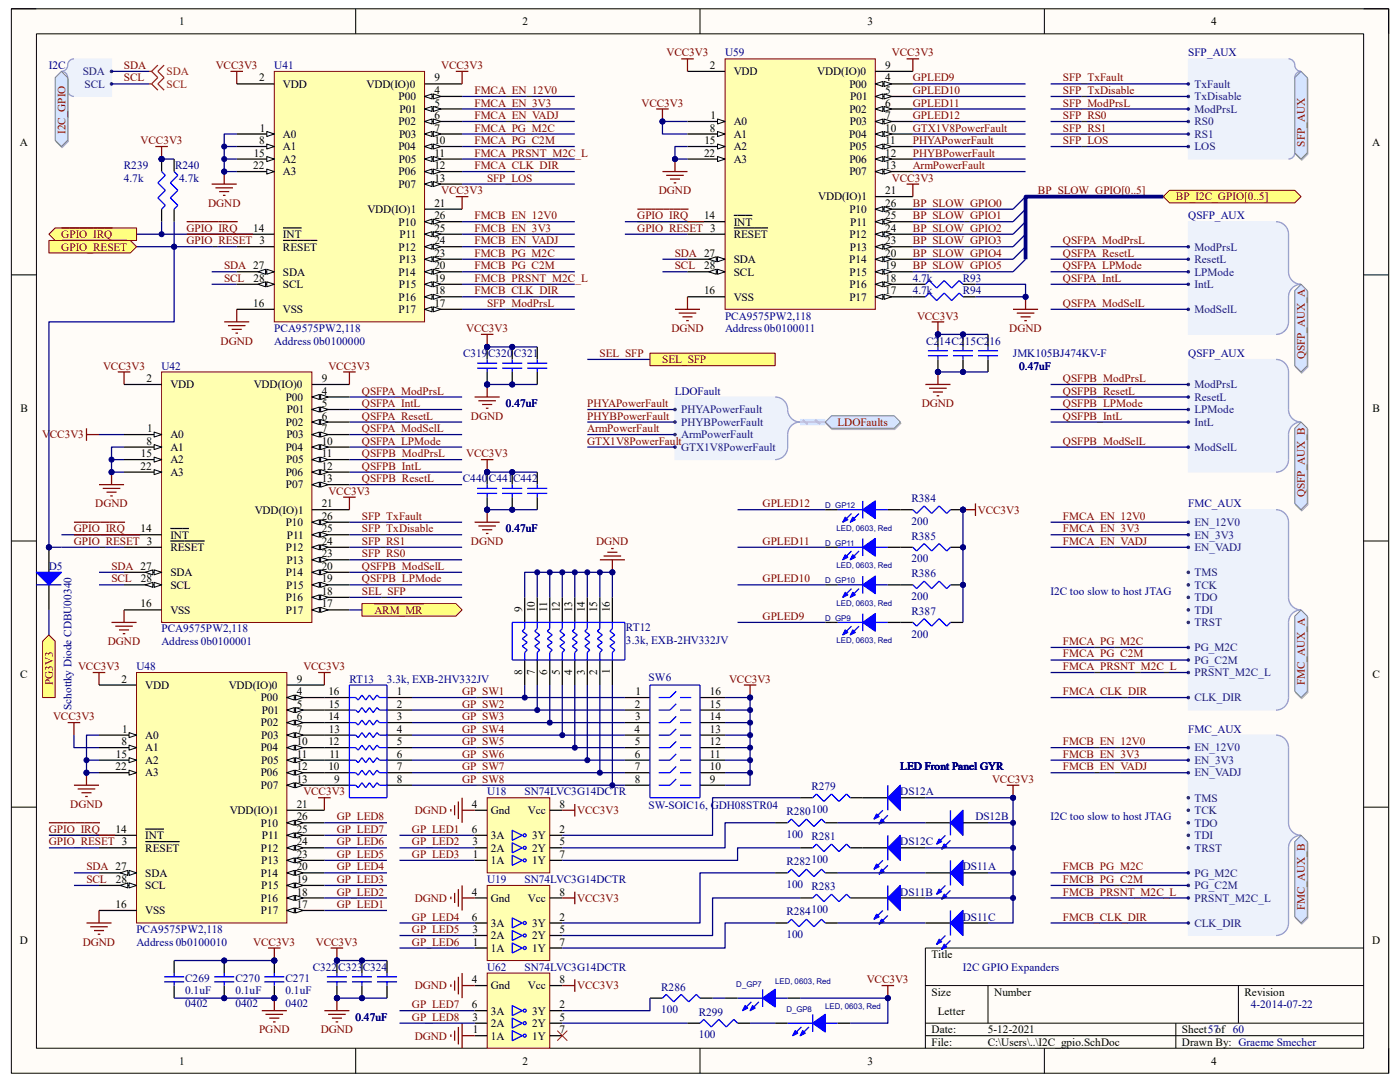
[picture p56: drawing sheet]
<svg xmlns="http://www.w3.org/2000/svg" width="279mm" height="216mm" viewBox="0 0 279 216" stroke-linecap="round" stroke-linejoin="round" font-family="sans-serif">
<defs><g id="words">
<g font-size="2.2">
<text x="35.7" y="5">1</text>
<text x="104.3" y="5">2</text>
<text x="173.1" y="5">3</text>
<text x="241.7" y="5">4</text>
<text x="51.7" y="16.3">2</text>
<text x="56.5" y="17.5">VDD</text>
<text x="73.2" y="17.5">VDD(IO)0</text>
<text x="86.7" y="16.3">9</text>
<text x="141.6" y="13.8">2</text>
<text x="146.4" y="15">VDD</text>
<text x="163.1" y="15">VDD(IO)0</text>
<text x="169.5" y="17.5">P00</text>
<text x="176.7" y="16.3">4</text>
<text x="176.7" y="13.8">9</text>
<text x="79.5" y="20">P00</text>
<text x="79.7" y="22.5">P01</text>
<text x="86.7" y="18.8">4</text>
<text x="86.7" y="21.3">5</text>
<text x="86.7" y="23.7">6</text>
<text x="141.8" y="23.7">1</text>
<text x="169.5" y="22.5">P02</text>
<text x="169.7" y="20">P01</text>
<text x="176.7" y="18.8">5</text>
<text x="176.7" y="21.3">6</text>
<text x="176.7" y="23.7">7</text>
<text x="3.9" y="29.1">A</text>
<text x="51.7" y="28.7">8</text>
<text x="51.9" y="26.2">1</text>
<text x="56.5" y="27.5">A0</text>
<text x="79.5" y="25">P02</text>
<text x="79.6" y="27.5">P03</text>
<text x="86.7" y="26.2">7</text>
<text x="86.7" y="28.7">10</text>
<text x="140.6" y="28.7">15</text>
<text x="141.7" y="26.2">8</text>
<text x="146.4" y="25">A0</text>
<text x="146.4" y="27.5">A1</text>
<text x="169.5" y="27.5">P04</text>
<text x="169.6" y="25">P03</text>
<text x="176.7" y="26.2">10</text>
<text x="176.7" y="28.7">11</text>
<text x="273.8" y="29.1">A</text>
<text x="50.5" y="33.7">22</text>
<text x="50.6" y="31.2">15</text>
<text x="56.5" y="30">A1</text>
<text x="56.5" y="32.5">A2</text>
<text x="56.5" y="35">A3</text>
<text x="79.5" y="30">P04</text>
<text x="79.5" y="35">P06</text>
<text x="79.6" y="32.5">P05</text>
<text x="86.7" y="31.2">11</text>
<text x="86.7" y="33.7">12</text>
<text x="140.5" y="31.2">22</text>
<text x="146.4" y="30">A2</text>
<text x="146.4" y="32.5">A3</text>
<text x="169.5" y="32.5">P06</text>
<text x="169.5" y="35">P07</text>
<text x="169.5" y="30">P05</text>
<text x="176.7" y="31.2">12</text>
<text x="176.7" y="33.7">13</text>
<text x="79.5" y="37.5">P07</text>
<text x="86.7" y="36.2">13</text>
<text x="86.7" y="41.2">21</text>
<text x="163.3" y="40">VDD(IO)1</text>
<text x="176.7" y="38.7">21</text>
<text x="176.7" y="41.2">26</text>
<text x="50.5" y="46.2">14</text>
<text x="56.5" y="47.5">INT</text>
<text x="73.3" y="42.5">VDD(IO)1</text>
<text x="79.5" y="45">P10</text>
<text x="79.7" y="47.5">P11</text>
<text x="86.7" y="46.2">25</text>
<text x="86.7" y="43.7">26</text>
<text x="140.5" y="43.7">14</text>
<text x="146.4" y="47.5">RESET</text>
<text x="146.4" y="45">INT</text>
<text x="169.5" y="47.5">P12</text>
<text x="169.5" y="42.5">P10</text>
<text x="169.7" y="45">P11</text>
<text x="176.7" y="46.2">24</text>
<text x="176.7" y="43.7">25</text>
<text x="56.5" y="50">RESET</text>
<text x="79.5" y="50">P12</text>
<text x="79.6" y="52.5">P13</text>
<text x="86.7" y="53.7">20</text>
<text x="86.7" y="51.2">23</text>
<text x="86.7" y="48.7">24</text>
<text x="140.5" y="53.7">28</text>
<text x="146.4" y="52.5">SDA</text>
<text x="169.5" y="52.5">P14</text>
<text x="169.6" y="50">P13</text>
<text x="176.7" y="53.7">19</text>
<text x="176.7" y="51.2">20</text>
<text x="176.7" y="48.7">23</text>
<text x="50.6" y="56.2">28</text>
<text x="56.5" y="55">SDA</text>
<text x="56.5" y="57.5">SCL</text>
<text x="79.5" y="55">P14</text>
<text x="79.5" y="60">P16</text>
<text x="79.6" y="57.5">P15</text>
<text x="86.7" y="58.8">18</text>
<text x="86.7" y="56.2">19</text>
<text x="140.5" y="58.8">16</text>
<text x="146.4" y="60">VSS</text>
<text x="146.4" y="55">SCL</text>
<text x="169.5" y="60">P17</text>
<text x="169.5" y="57.5">P16</text>
<text x="169.5" y="55">P15</text>
<text x="176.7" y="58.8">17</text>
<text x="176.7" y="56.2">18</text>
<text x="50.5" y="61.3">16</text>
<text x="56.5" y="62.5">VSS</text>
<text x="79.5" y="62.5">P17</text>
<text x="86.7" y="61.3">17</text>
<text x="29.2" y="76.2">2</text>
<text x="34" y="77.5">VDD</text>
<text x="50.6" y="77.5">VDD(IO)0</text>
<text x="64.2" y="76.2">9</text>
<text x="4.1" y="82.2">B</text>
<text x="57" y="80">P00</text>
<text x="57.2" y="82.5">P01</text>
<text x="64.2" y="78.7">4</text>
<text x="64.2" y="81.2">5</text>
<text x="64.2" y="83.7">6</text>
<text x="273.9" y="82.2">B</text>
<text x="29.3" y="88.7">8</text>
<text x="29.4" y="86.2">1</text>
<text x="34" y="87.5">A0</text>
<text x="34" y="90">A1</text>
<text x="57" y="90">P04</text>
<text x="57.1" y="85">P02</text>
<text x="57.1" y="87.5">P03</text>
<text x="64.2" y="86.2">7</text>
<text x="64.2" y="88.7">10</text>
<text x="28.1" y="93.7">22</text>
<text x="28.1" y="91.2">15</text>
<text x="34" y="92.5">A2</text>
<text x="34" y="95">A3</text>
<text x="57" y="95">P06</text>
<text x="57.1" y="92.5">P05</text>
<text x="64.2" y="91.2">11</text>
<text x="64.2" y="93.7">12</text>
<text x="57.1" y="97.5">P07</text>
<text x="64.2" y="96.2">13</text>
<text x="64.2" y="101.2">21</text>
<text x="28.1" y="106.2">14</text>
<text x="34" y="107.5">INT</text>
<text x="50.8" y="102.5">VDD(IO)1</text>
<text x="57" y="105">P10</text>
<text x="57.2" y="107.5">P11</text>
<text x="64.2" y="106.2">25</text>
<text x="64.2" y="103.7">26</text>
<text x="34" y="110">RESET</text>
<text x="57.1" y="110">P12</text>
<text x="57.1" y="112.5">P13</text>
<text x="64.2" y="113.7">20</text>
<text x="64.2" y="111.2">23</text>
<text x="64.2" y="108.7">24</text>
<text x="28.1" y="116.2">28</text>
<text x="34" y="115">SDA</text>
<text x="34" y="117.5">SCL</text>
<text x="57" y="120">P16</text>
<text x="57" y="115">P14</text>
<text x="57.1" y="117.5">P15</text>
<text x="64.2" y="118.7">18</text>
<text x="64.2" y="116.2">19</text>
<text x="28.1" y="121.2">16</text>
<text x="34" y="122.5">VSS</text>
<text x="57.1" y="122.5">P17</text>
<text x="64.2" y="121.2">17</text>
<text x="104.2" y="122.2" transform="rotate(-90 104.2 122.2)">9</text>
<text x="106.7" y="122.2" transform="rotate(-90 106.7 122.2)">10</text>
<text x="109.2" y="122.2" transform="rotate(-90 109.2 122.2)">11</text>
<text x="111.7" y="122.2" transform="rotate(-90 111.7 122.2)">12</text>
<text x="114.2" y="122.2" transform="rotate(-90 114.2 122.2)">13</text>
<text x="116.7" y="122.2" transform="rotate(-90 116.7 122.2)">14</text>
<text x="119.2" y="122.2" transform="rotate(-90 119.2 122.2)">15</text>
<text x="121.7" y="122.2" transform="rotate(-90 121.7 122.2)">16</text>
<text x="4" y="135.3">C</text>
<text x="24.2" y="136.2">2</text>
<text x="29" y="137.5">VDD</text>
<text x="45.6" y="137.5">VDD(IO)0</text>
<text x="59.2" y="136.2">9</text>
<text x="104.2" y="134.7" transform="rotate(-90 104.2 134.7)">8</text>
<text x="106.7" y="134.7" transform="rotate(-90 106.7 134.7)">7</text>
<text x="109.2" y="134.7" transform="rotate(-90 109.2 134.7)">6</text>
<text x="111.7" y="134.7" transform="rotate(-90 111.7 134.7)">5</text>
<text x="114.2" y="134.7" transform="rotate(-90 114.2 134.7)">4</text>
<text x="116.7" y="134.6" transform="rotate(-90 116.7 134.6)">3</text>
<text x="119.2" y="134.7" transform="rotate(-90 119.2 134.7)">2</text>
<text x="121.7" y="134.5" transform="rotate(-90 121.7 134.5)">1</text>
<text x="273.9" y="135.3">C</text>
<text x="52" y="140">P00</text>
<text x="52.2" y="142.5">P01</text>
<text x="59.2" y="138.7">4</text>
<text x="59.2" y="141.2">5</text>
<text x="59.2" y="143.7">6</text>
<text x="65.5" y="138.7">16</text>
<text x="65.5" y="143.7">14</text>
<text x="65.6" y="141.2">15</text>
<text x="79.2" y="138.7">1</text>
<text x="79.2" y="141.2">2</text>
<text x="79.2" y="143.7">3</text>
<text x="126.7" y="141.2">2</text>
<text x="126.7" y="143.7">3</text>
<text x="126.8" y="138.7">1</text>
<text x="141.7" y="138.7">16</text>
<text x="141.7" y="141.2">15</text>
<text x="141.7" y="143.7">14</text>
<text x="24.2" y="148.7">8</text>
<text x="24.4" y="146.2">1</text>
<text x="29" y="147.4">A0</text>
<text x="29" y="149.9">A1</text>
<text x="52" y="149.9">P04</text>
<text x="52.1" y="144.9">P02</text>
<text x="52.2" y="147.4">P03</text>
<text x="59.2" y="146.2">7</text>
<text x="59.2" y="148.7">10</text>
<text x="65.5" y="148.7">12</text>
<text x="65.7" y="146.2">13</text>
<text x="79.2" y="146.2">4</text>
<text x="79.2" y="148.7">5</text>
<text x="126.6" y="146.2">4</text>
<text x="126.7" y="148.7">5</text>
<text x="141.7" y="146.2">13</text>
<text x="141.7" y="148.7">12</text>
<text x="23.1" y="153.7">22</text>
<text x="23.1" y="151.2">15</text>
<text x="29" y="152.4">A2</text>
<text x="29" y="154.9">A3</text>
<text x="52" y="154.9">P06</text>
<text x="52.1" y="152.4">P05</text>
<text x="59.2" y="151.2">11</text>
<text x="59.2" y="153.7">12</text>
<text x="65.5" y="153.7">10</text>
<text x="65.7" y="151.2">11</text>
<text x="79.2" y="151.2">6</text>
<text x="79.2" y="153.7">7</text>
<text x="126.7" y="151.2">6</text>
<text x="126.7" y="153.7">7</text>
<text x="141.7" y="151.2">11</text>
<text x="141.7" y="153.7">10</text>
<text x="52.1" y="157.4">P07</text>
<text x="59.2" y="156.2">13</text>
<text x="59.2" y="161.2">21</text>
<text x="66.7" y="156.2">9</text>
<text x="79.2" y="156.2">8</text>
<text x="94.1" y="161.2">4</text>
<text x="111.7" y="161.2">8</text>
<text x="126.7" y="156.2">8</text>
<text x="141.7" y="156.2">9</text>
<text x="23.1" y="166.2">14</text>
<text x="29" y="167.4">INT</text>
<text x="45.8" y="162.4">VDD(IO)1</text>
<text x="52" y="164.9">P10</text>
<text x="52.2" y="167.4">P11</text>
<text x="59.2" y="166.2">25</text>
<text x="59.2" y="163.7">26</text>
<text x="94.1" y="166.2">6</text>
<text x="98" y="162.4">Gnd</text>
<text x="98" y="167.4">3A</text>
<text x="105.4" y="162.4">Vcc</text>
<text x="106.2" y="167.4">3Y</text>
<text x="111.7" y="166.2">2</text>
<text x="29" y="169.9">RESET</text>
<text x="52.1" y="169.9">P12</text>
<text x="52.2" y="172.4">P13</text>
<text x="59.2" y="173.7">20</text>
<text x="59.2" y="171.2">23</text>
<text x="59.2" y="168.7">24</text>
<text x="94.3" y="168.7">3</text>
<text x="94.4" y="171.2">1</text>
<text x="98" y="172.4">1A</text>
<text x="98" y="169.9">2A</text>
<text x="106.2" y="169.9">2Y</text>
<text x="106.2" y="172.4">1Y</text>
<text x="111.7" y="168.7">5</text>
<text x="111.7" y="171.2">7</text>
<text x="23.1" y="176.2">28</text>
<text x="29" y="174.9">SDA</text>
<text x="29" y="177.4">SCL</text>
<text x="52" y="179.9">P16</text>
<text x="52" y="174.9">P14</text>
<text x="52.1" y="177.4">P15</text>
<text x="59.2" y="178.7">18</text>
<text x="59.2" y="176.2">19</text>
<text x="94.1" y="178.7">4</text>
<text x="98" y="179.9">Gnd</text>
<text x="105.4" y="179.9">Vcc</text>
<text x="111.7" y="178.7">8</text>
<text x="23.1" y="181.2">16</text>
<text x="29" y="182.4">VSS</text>
<text x="52.1" y="182.4">P17</text>
<text x="59.2" y="181.2">17</text>
<text x="94.1" y="183.7">6</text>
<text x="98" y="184.9">3A</text>
<text x="106.2" y="184.9">3Y</text>
<text x="111.7" y="183.7">2</text>
<text x="4" y="188.4">D</text>
<text x="94.3" y="186.2">3</text>
<text x="94.4" y="188.7">1</text>
<text x="98" y="189.9">1A</text>
<text x="98" y="187.4">2A</text>
<text x="106.2" y="187.4">2Y</text>
<text x="106.2" y="189.9">1Y</text>
<text x="111.7" y="186.2">5</text>
<text x="111.7" y="188.7">7</text>
<text x="185.9" y="191.2">Title</text>
<text x="273.9" y="188.4">D</text>
<text x="94.1" y="196.2">4</text>
<text x="98" y="197.4">Gnd</text>
<text x="105.4" y="197.4">Vcc</text>
<text x="111.7" y="196.2">8</text>
<text x="94.1" y="201.2">6</text>
<text x="94.3" y="203.7">3</text>
<text x="98" y="202.4">3A</text>
<text x="106.2" y="202.4">3Y</text>
<text x="111.7" y="201.2">2</text>
<text x="111.7" y="203.7">5</text>
<text x="185.9" y="198.7">Size</text>
<text x="187.2" y="202.4">Letter</text>
<text x="198.4" y="198.7">Number</text>
<text x="248.4" y="198.7">Revision</text>
<text x="94.4" y="206.2">1</text>
<text x="98" y="207.4">1A</text>
<text x="98" y="204.9">2A</text>
<text x="106.2" y="204.9">2Y</text>
<text x="106.2" y="207.4">1Y</text>
<text x="111.7" y="206.2">7</text>
<text x="185.9" y="206.2">Date:</text>
<text x="185.9" y="208.7">File:</text>
<text x="197.1" y="208.7">C:\Users\..\I2C_gpio.SchDoc</text>
<text x="197.1" y="206.2">5-12-2021</text>
<text x="235.9" y="206.2">Sheet57of 60</text>
<text x="235.9" y="208.7">Drawn By: Graeme Smecher</text>
<text x="35.7" y="212.4">1</text>
<text x="104.3" y="212.4">2</text>
<text x="173.1" y="212.4">3</text>
<text x="241.7" y="212.4">4</text>
</g>
<g font-size="2.2" fill="#800000">
<text x="133" y="11.3">VCC3V3</text>
<text x="178" y="11.3">VCC3V3</text>
<text x="24.7" y="13.8">SDA</text>
<text x="24.7" y="16.3">SCL</text>
<text x="43.1" y="13.8">VCC3V3</text>
<text x="88.1" y="13.8">VCC3V3</text>
<text x="182.2" y="16.3">GPLED9</text>
<text x="212.1" y="16.3">SFP_TxFault</text>
<text x="94.7" y="18.8">FMCA_EN_12V0</text>
<text x="94.7" y="21.3">FMCA_EN_3V3</text>
<text x="94.7" y="23.7">FMCA_EN_VADJ</text>
<text x="128" y="21.3">VCC3V3</text>
<text x="182.2" y="18.8">GPLED10</text>
<text x="182.2" y="23.7">GPLED12</text>
<text x="182.2" y="21.3">GPLED11</text>
<text x="212.1" y="18.8">SFP_TxDisable</text>
<text x="212.1" y="21.3">SFP_ModPrsL</text>
<text x="212.1" y="23.7">SFP_RS0</text>
<text x="13" y="26.8" transform="rotate(-90 13 26.8)">I2C_GPIO</text>
<text x="28.1" y="28.7">VCC3V3</text>
<text x="94.7" y="26.2">FMCA_PG_M2C</text>
<text x="94.7" y="28.7">FMCA_PG_C2M</text>
<text x="182.2" y="28.7">PHYAPowerFault</text>
<text x="182.2" y="26.2">GTX1V8PowerFault</text>
<text x="212.1" y="28.7">SFP_LOS</text>
<text x="212.1" y="26.2">SFP_RS1</text>
<text x="260.4" y="29.3" transform="rotate(-90 260.4 29.3)">SFP_AUX</text>
<text x="94.7" y="31.2">FMCA_PRSNT_M2C_L</text>
<text x="94.7" y="33.7">FMCA_CLK_DIR</text>
<text x="182.2" y="33.7">ArmPowerFault</text>
<text x="182.2" y="31.2">PHYBPowerFault</text>
<text x="41.5" y="41.2">DGND</text>
<text x="88.1" y="38.7">VCC3V3</text>
<text x="97.2" y="36.2">SFP_LOS</text>
<text x="131.5" y="38.7">DGND</text>
<text x="178" y="36.2">VCC3V3</text>
<text x="182.2" y="41.2">BP_SLOW_GPIO0</text>
<text x="207.1" y="38.7">BP_SLOW_GPIO[0..5]</text>
<text x="234.7" y="40">BP_I2C_GPIO[0..5]</text>
<text x="12.2" y="47.5">GPIO_IRQ</text>
<text x="37.2" y="46.2">GPIO_IRQ</text>
<text x="94.7" y="43.7">FMCB_EN_12V0</text>
<text x="94.7" y="46.2">FMCB_EN_3V3</text>
<text x="127.2" y="43.7">GPIO_IRQ</text>
<text x="127.2" y="46.2">GPIO_RESET 3</text>
<text x="182.2" y="43.7">BP_SLOW_GPIO1</text>
<text x="182.2" y="46.2">BP_SLOW_GPIO2</text>
<text x="12.2" y="50">GPIO_RESET</text>
<text x="37.2" y="48.7">GPIO_RESET 3</text>
<text x="44.7" y="53.7">SDA 27</text>
<text x="94.7" y="48.7">FMCB_EN_VADJ</text>
<text x="94.7" y="51.2">FMCB_PG_M2C</text>
<text x="94.7" y="53.7">FMCB_PG_C2M</text>
<text x="134.7" y="53.7">SCL</text>
<text x="134.7" y="51.2">SDA 27</text>
<text x="182.2" y="48.7">BP_SLOW_GPIO3</text>
<text x="182.2" y="51.2">BP_SLOW_GPIO4</text>
<text x="182.2" y="53.7">BP_SLOW_GPIO5</text>
<text x="212.1" y="48.7">QSFPA_ModPrsL</text>
<text x="212.1" y="51.2">QSFPA_ResetL</text>
<text x="212.1" y="53.7">QSFPA_LPMode</text>
<text x="44.7" y="56.2">SCL</text>
<text x="94.7" y="56.2">FMCB_PRSNT_M2C_L</text>
<text x="94.7" y="58.8">FMCB_CLK_DIR</text>
<text x="212.1" y="56.2">QSFPA_IntL</text>
<text x="97.2" y="61.3">SFP_ModPrsL</text>
<text x="183" y="63.8">VCC3V3</text>
<text x="212.1" y="61.3">QSFPA_ModSelL</text>
<text x="44" y="68.7">DGND</text>
<text x="93" y="66.3">VCC3V3</text>
<text x="119.7" y="71.2">SEL_SFP</text>
<text x="134" y="66.3">DGND</text>
<text x="201.4" y="66.3">DGND</text>
<text x="260.4" y="71.7" transform="rotate(-90 260.4 71.7)">QSFP_AUX_A</text>
<text x="20.6" y="73.7">VCC3V3</text>
<text x="65.5" y="73.7">VCC3V3</text>
<text x="132.2" y="72.5">SEL_SFP</text>
<text x="212.1" y="76.2">QSFPB_ModPrsL</text>
<text x="72.2" y="78.7">QSFPA_ModPrsL</text>
<text x="72.2" y="83.7">QSFPA_ResetL</text>
<text x="72.2" y="81.2">QSFPA_IntL</text>
<text x="94" y="83.7">DGND</text>
<text x="117.2" y="81.2">PHYAPowerFault</text>
<text x="117.2" y="83.7">PHYBPowerFault</text>
<text x="183.9" y="81.2">DGND</text>
<text x="212.1" y="78.7">QSFPB_ResetL</text>
<text x="212.1" y="81.2">QSFPB_LPMode</text>
<text x="212.1" y="83.7">QSFPB_IntL</text>
<text x="8.4" y="87.5">VCC3V3</text>
<text x="72.2" y="88.7">QSFPA_LPMode</text>
<text x="72.2" y="86.2">QSFPA_ModSelL</text>
<text x="117.2" y="86.2">ArmPowerFault</text>
<text x="117.2" y="88.7">GTX1V8PowerFault</text>
<text x="167.1" y="85">LDOFaults</text>
<text x="212.1" y="88.7">QSFPB_ModSelL</text>
<text x="72.2" y="91.2">QSFPB_ModPrsL</text>
<text x="72.2" y="93.7">QSFPB_IntL</text>
<text x="93" y="91.2">VCC3V3</text>
<text x="19" y="101.2">DGND</text>
<text x="65.5" y="98.7">VCC3V3</text>
<text x="72.2" y="96.2">QSFPB_ResetL</text>
<text x="152.2" y="101.2">GPLED12</text>
<text x="260.4" y="99.2" transform="rotate(-90 260.4 99.2)">QSFP_AUX_B</text>
<text x="14.7" y="106.2">GPIO_IRQ</text>
<text x="72.2" y="103.7">SFP_TxFault</text>
<text x="72.2" y="106.2">SFP_TxDisable</text>
<text x="195.2" y="102.5">VCC3V3</text>
<text x="212.1" y="103.7">FMCA_EN_12V0</text>
<text x="212.1" y="106.2">FMCA_EN_3V3</text>
<text x="14.7" y="108.7">GPIO_RESET 3</text>
<text x="22.2" y="113.7">SDA 27</text>
<text x="72.2" y="113.7">QSFPB_ModSelL</text>
<text x="72.2" y="111.2">SFP_RS0</text>
<text x="72.2" y="108.7">SFP_RS1</text>
<text x="94" y="108.7">DGND</text>
<text x="119" y="108.7">DGND</text>
<text x="152.2" y="108.7">GPLED11</text>
<text x="212.1" y="108.7">FMCA_EN_VADJ</text>
<text x="22.2" y="116.2">SCL</text>
<text x="72.2" y="116.2">QSFPB_LPMode</text>
<text x="72.2" y="118.7">SEL_SFP</text>
<text x="152.2" y="116.2">GPLED10</text>
<text x="74.7" y="122.5">ARM_MR</text>
<text x="152.2" y="123.7">GPLED9</text>
<text x="21.5" y="128.7">DGND</text>
<text x="212.1" y="128.7">FMCA_PG_M2C</text>
<text x="212.1" y="131.2">FMCA_PG_C2M</text>
<text x="10.5" y="136.7" transform="rotate(-90 10.5 136.7)">PG3V3</text>
<text x="15.6" y="133.7">VCC3V3</text>
<text x="60.5" y="133.7">VCC3V3</text>
<text x="145.5" y="136.2">VCC3V3</text>
<text x="212.1" y="133.7">FMCA_PRSNT_M2C_L</text>
<text x="260.4" y="136.7" transform="rotate(-90 260.4 136.7)">FMC_AUX_A</text>
<text x="10.6" y="143.7">VCC3V3</text>
<text x="92.2" y="138.7">GP_SW1</text>
<text x="92.2" y="141.2">GP_SW2</text>
<text x="92.2" y="143.7">GP_SW3</text>
<text x="212.1" y="138.7">FMCA_CLK_DIR</text>
<text x="92.2" y="146.2">GP_SW4</text>
<text x="92.2" y="148.7">GP_SW5</text>
<text x="212.1" y="148.7">FMCB_EN_12V0</text>
<text x="92.2" y="151.2">GP_SW6</text>
<text x="92.2" y="153.7">GP_SW7</text>
<text x="212.1" y="151.2">FMCB_EN_3V3</text>
<text x="212.1" y="153.7">FMCB_EN_VADJ</text>
<text x="14" y="161.2">DGND</text>
<text x="60.5" y="158.7">VCC3V3</text>
<text x="92.2" y="156.2">GP_SW8</text>
<text x="198" y="156.2">VCC3V3</text>
<text x="9.7" y="166.2">GPIO_IRQ</text>
<text x="67.2" y="166.2">GP_LED7</text>
<text x="67.2" y="163.7">GP_LED8</text>
<text x="82.2" y="166.2">GP_LED1</text>
<text x="82.8" y="162.4">DGND</text>
<text x="115.2" y="162.4">VCC3V3</text>
<text x="9.7" y="168.7">GPIO_RESET 3</text>
<text x="17.2" y="173.7">SDA 27</text>
<text x="67.2" y="173.7">GP_LED4</text>
<text x="67.2" y="171.2">GP_LED5</text>
<text x="67.2" y="168.7">GP_LED6</text>
<text x="82.2" y="168.7">GP_LED2</text>
<text x="82.2" y="171.2">GP_LED3</text>
<text x="212.1" y="173.7">FMCB_PG_M2C</text>
<text x="17.2" y="176.2">SCL</text>
<text x="67.2" y="178.7">GP_LED2</text>
<text x="67.2" y="176.2">GP_LED3</text>
<text x="82.8" y="179.9">DGND</text>
<text x="115.2" y="179.9">VCC3V3</text>
<text x="212.1" y="176.2">FMCB_PG_C2M</text>
<text x="212.1" y="178.7">FMCB_PRSNT_M2C_L</text>
<text x="67.2" y="181.2">GP_LED1</text>
<text x="82.2" y="183.7">GP_LED4</text>
<text x="212.1" y="183.7">FMCB_CLK_DIR</text>
<text x="260.4" y="181.7" transform="rotate(-90 260.4 181.7)">FMC_AUX_B</text>
<text x="16.5" y="188.7">DGND</text>
<text x="50.5" y="188.7">VCC3V3</text>
<text x="63" y="188.7">VCC3V3</text>
<text x="82.2" y="186.2">GP_LED5</text>
<text x="82.2" y="188.7">GP_LED6</text>
<text x="82.8" y="197.4">DGND</text>
<text x="115.2" y="197.4">VCC3V3</text>
<text x="173" y="196.2">VCC3V3</text>
<text x="82.2" y="201.2">GP_LED7</text>
<text x="82.2" y="203.7">GP_LED8</text>
<text x="51.7" y="206.2">PGND</text>
<text x="64" y="206.2">DGND</text>
<text x="82.8" y="207.4">DGND</text>
</g>
<g font-size="2.2" fill="#000080">
<text x="144.7" y="11.3">U59</text>
<text x="237.2" y="11.3">SFP_AUX</text>
<text x="9.7" y="13.8">I2C</text>
<text x="54.7" y="13.8">U41</text>
<text x="24.7" y="33.7">R239</text>
<text x="34.9" y="33.7">R240</text>
<text x="24.7" y="36.2">4.7k</text>
<text x="35.8" y="36.2">4.7k</text>
<text x="237.2" y="43.7">QSFP_AUX</text>
<text x="182.2" y="56.2">4.7k</text>
<text x="182.2" y="58.8">4.7k</text>
<text x="192.1" y="56.2">R93</text>
<text x="192.1" y="58.8">R94</text>
<text x="144.7" y="63.8">PCA9575PW2,118</text>
<text x="54.7" y="66.3">PCA9575PW2,118</text>
<text x="54.7" y="68.7">Address 0b0100000</text>
<text x="92.4" y="71.2">C319</text>
<text x="97.4" y="71.2">C320</text>
<text x="102.6" y="71.2">C321</text>
<text x="144.7" y="66.3">Address 0b0100011</text>
<text x="184.8" y="68.7">C214C215C216</text>
<text x="202.1" y="71.2">JMK105BJ474KV-F</text>
<text x="237.2" y="71.2">QSFP_AUX</text>
<text x="32.2" y="73.7">U42</text>
<text x="203.4" y="73.7">0.47uF</text>
<text x="101" y="81.2">0.47uF</text>
<text x="134.7" y="78.7">LDOFault</text>
<text x="92.4" y="96.2">C440</text>
<text x="97.6" y="96.2">C441</text>
<text x="102.4" y="96.2">C442</text>
<text x="181.9" y="100.2">R384</text>
<text x="237.2" y="101.2">FMC_AUX</text>
<text x="101" y="106.2">0.47uF</text>
<text x="181.9" y="107.7">R385</text>
<text x="181.9" y="104.7">200</text>
<text x="9.7" y="113.7">D5</text>
<text x="181.9" y="112.2">200</text>
<text x="181.9" y="119.7">200</text>
<text x="181.9" y="115.2">R386</text>
<text x="209.6" y="118.7">I2C too slow to host JTAG</text>
<text x="124.9" y="125.9">RT12</text>
<text x="181.9" y="122.7">R387</text>
<text x="32.2" y="126.2">PCA9575PW2,118</text>
<text x="32.2" y="128.7">Address 0b0100001</text>
<text x="124.9" y="128.4">3.3k, EXB-2HV332JV</text>
<text x="181.9" y="127.2">200</text>
<text x="27.2" y="133.7">U48</text>
<text x="69.7" y="136.2">RT13</text>
<text x="77.2" y="136.2">3.3k, EXB-2HV332JV</text>
<text x="129.5" y="135.9">SW6</text>
<text x="14.3" y="141.7" transform="rotate(-90 14.3 141.7)">Schottky Diode CDBU00340</text>
<text x="237.2" y="146.2">FMC_AUX</text>
<text x="179.7" y="153.7">LED Front Panel GYR</text>
<text x="97.2" y="158.7">U18</text>
<text x="104.7" y="158.7">SN74LVC3G14DCTR</text>
<text x="129.5" y="161.5">SW-SOIC16, GDH08STR04</text>
<text x="161.9" y="157.7">R279</text>
<text x="179.7" y="158.7">DS12A</text>
<text x="156.9" y="167.2">100</text>
<text x="156.9" y="162.7">R280100</text>
<text x="161.9" y="167.7">R281</text>
<text x="194.6" y="163.7">DS12B</text>
<text x="209.6" y="163.7">I2C too slow to host JTAG</text>
<text x="156.9" y="172.7">R282100</text>
<text x="179.7" y="168.7">DS12C</text>
<text x="192.2" y="173.7">DS11A</text>
<text x="97.2" y="176.2">U19</text>
<text x="104.7" y="176.2">SN74LVC3G14DCTR</text>
<text x="156.9" y="177.2">100</text>
<text x="161.9" y="177.7">R283</text>
<text x="179.7" y="178.7">DS11B</text>
<text x="156.9" y="182.7">R284100</text>
<text x="192.2" y="183.7">DS11C</text>
<text x="27.2" y="186.2">PCA9575PW2,118</text>
<text x="27.2" y="188.7">Address 0b0100010</text>
<text x="156.9" y="187.2">100</text>
<text x="37" y="195.9">C269</text>
<text x="47" y="195.9">C270</text>
<text x="57" y="195.9">C271</text>
<text x="62.4" y="193.7">C322</text>
<text x="67.5" y="193.7">C323</text>
<text x="72.4" y="193.7">C324</text>
<text x="97.2" y="193.7">U62</text>
<text x="104.7" y="193.7">SN74LVC3G14DCTR</text>
<text x="132" y="197.7">R286</text>
<text x="192.2" y="193.7">I2C GPIO Expanders</text>
<text x="37" y="198.4">0.1uF</text>
<text x="37" y="200.9">0402</text>
<text x="47" y="198.4">0.1uF</text>
<text x="47" y="200.9">0402</text>
<text x="57" y="198.4">0.1uF</text>
<text x="57" y="200.9">0402</text>
<text x="71" y="203.7">0.47uF</text>
<text x="132" y="202.2">100</text>
<text x="139.4" y="202.7">R299</text>
<text x="249.6" y="201.2">4-2014-07-22</text>
<text x="139.4" y="207.2">100</text>
</g>
<g font-size="2.2" fill="#003a70">
<text x="16.5" y="15">SDA</text>
<text x="16.9" y="17.5">SCL</text>
<text x="238.4" y="17.5">TxFault</text>
<text x="238.4" y="22.5">ModPrsL</text>
<text x="238.4" y="20">TxDisable</text>
<text x="238.4" y="25">RS0</text>
<text x="238.4" y="27.5">RS1</text>
<text x="238.4" y="30">LOS</text>
<text x="238.4" y="52.5">ResetL</text>
<text x="238.4" y="50">ModPrsL</text>
<text x="238.4" y="55">LPMode</text>
<text x="238.4" y="57.5">IntL</text>
<text x="238.4" y="62.5">ModSelL</text>
<text x="238.4" y="77.5">ModPrsL</text>
<text x="135.9" y="82.5">PHYAPowerFault</text>
<text x="238.4" y="82.5">LPMode</text>
<text x="238.4" y="80">ResetL</text>
<text x="135.9" y="85">PHYBPowerFault</text>
<text x="135.9" y="87.5">ArmPowerFault</text>
<text x="135.9" y="90">GTX1V8PowerFault</text>
<text x="238.4" y="90">ModSelL</text>
<text x="238.4" y="85">IntL</text>
<text x="238.4" y="105">EN_12V0</text>
<text x="238.4" y="107.5">EN_3V3</text>
<text x="238.4" y="110">EN_VADJ</text>
<text x="238.4" y="115">TMS</text>
<text x="238.4" y="117.5">TCK</text>
<text x="238.4" y="120">TDO</text>
<text x="238.4" y="122.5">TDI</text>
<text x="238.4" y="125">TRST</text>
<text x="238.4" y="130">PG_M2C</text>
<text x="238.4" y="132.5">PG_C2M</text>
<text x="238.4" y="135">PRSNT_M2C_L</text>
<text x="238.4" y="140">CLK_DIR</text>
<text x="238.4" y="149.9">EN_12V0</text>
<text x="238.4" y="152.4">EN_3V3</text>
<text x="238.4" y="154.9">EN_VADJ</text>
<text x="238.4" y="159.9">TMS</text>
<text x="238.4" y="162.4">TCK</text>
<text x="238.4" y="164.9">TDO</text>
<text x="238.4" y="167.4">TDI</text>
<text x="238.4" y="169.9">TRST</text>
<text x="238.4" y="174.9">PG_M2C</text>
<text x="238.4" y="177.4">PG_C2M</text>
<text x="238.4" y="179.9">PRSNT_M2C_L</text>
<text x="238.4" y="184.9">CLK_DIR</text>
</g>
<g font-size="2.2" fill="#f00">
<text x="33.2" y="15">SDA</text>
<text x="33.2" y="17.5">SCL</text>
</g>
<g font-size="1.6" fill="#000080">
<text x="164.7" y="101.4">D_GP12</text>
<text x="166.9" y="105.9">LED, 0603, Red</text>
<text x="164.7" y="108.9">D_GP11</text>
<text x="166.9" y="113.4">LED, 0603, Red</text>
<text x="164.7" y="116.4">D_GP10</text>
<text x="164.7" y="123.9">D_GP9</text>
<text x="166.9" y="120.9">LED, 0603, Red</text>
<text x="166.9" y="128.4">LED, 0603, Red</text>
<text x="146.9" y="196.8">D_GP7</text>
<text x="154.7" y="196.3">LED, 0603, Red</text>
<text x="156.9" y="201.8">D_GP8</text>
<text x="164.7" y="201.3">LED, 0603, Red</text>
</g>
</g></defs>
<path d="M2.3 1.8h274.8v212.4h-274.8z" fill-rule="evenodd" fill="#fffcf8"/>
<path d="M2.3 1.8h274.8v212.4h-274.8z" fill="none" stroke="#000" stroke-width=".2"/>
<path d="M7.3 6.8h264.8v202.4h-264.8z" fill-rule="evenodd" fill="#fffcf8"/>
<g fill="none" stroke="#000" stroke-width=".2">
<path d="M2.3 1.8h5M7.3 6.8h264.8v202.4h-264.8zM71 1.8v4.9M139.7 1.8v4.9M208.4 1.8v5M272.1 1.8h5v5M2.3 54.9h5M272.1 54.9h5M2.3 107.9h5M272.1 107.9h5M2.3 161.1h5M272.1 161.1h5"/>
<path d="M184.7 196.7h87.4M197.2 196.7v7.5M247.2 196.7v7.5M272.1 189.2h-87.4v20M71 209.2v5M139.7 209.2v5M184.7 204.2h87.4M184.7 206.7h87.4M208.4 209.2v5M234.7 204.2v5M277.1 209.2v5"/>
</g>
<path d="M14.1 11.9l.7-.2h7.5v7.5h-7.5l-.7-.1-.4-.5-.2-.6v-2.8l-.3-.5-.6-.5 .6-.4 .3-.5 .2-.9z" fill-rule="evenodd" fill="#edf2fb"/>
<path d="M14.1 11.9l.7-.2h7.5v7.5h-7.5l-.7-.1-.4-.5-.2-.6v-2.8l-.3-.5-.6-.5 .6-.4 .3-.5 .2-.9z" fill="none" stroke="#edf2fb" stroke-width=".2"/>
<path d="M14.8 11.7a1.42 1.42 0 0 0-1.4 1.7 1.25 1.25 0 0 1-1.1 .8 1.25 1.25 0 0 1 1.2 1.3v2.5a1.25 1.25 0 0 0 1.3 1.2" fill="none" stroke="#8f9ec9" stroke-width=".25"/>
<circle cx="22.3" cy="14.2" r=".25" fill="#003a70"/>
<circle cx="22.3" cy="14.2" r=".25" fill="none" stroke="#003a70" stroke-width=".2"/>
<circle cx="22.3" cy="16.7" r=".25" fill="#003a70"/>
<circle cx="22.3" cy="16.7" r=".25" fill="none" stroke="#003a70" stroke-width=".2"/>
<path d="M11.1 15.7l1.3-1.2 1.2 1.2v12.5l-1.2 1.3-1.3-1.3z" fill-rule="evenodd" fill="#bac0ca"/>
<path d="M11.1 15.7l1.3-1.2 1.2 1.2v12.5l-1.2 1.3-1.3-1.3z" fill="none" stroke="#a6acb6" stroke-width=".2"/>
<path d="M11 15.5l1.3-1.3 1.2 1.3v12.5l-1.2 1.2-1.3-1.2z" fill-rule="evenodd" fill="#d5e4ff"/>
<path d="M11 15.5l1.3-1.3 1.2 1.3v12.5l-1.2 1.2-1.3-1.2z" fill="none" stroke="#71809b" stroke-width=".2"/>
<path d="M22.3 14.2h7.5M22.3 16.7h7.5" fill="none" stroke="#000080" stroke-width=".25"/>
<path d="M46 14.2h2.5M47.2 14.2v2.5M42.2 36.7h5M43 37.5h3.5M43.7 38.2h2M44.5 39h.5M44.7 34.2v2.5M44.7 64.2h5M45.5 65h3.5M46.2 65.7h2M47 66.5h.5M47.2 61.7v2.5" fill="none" stroke="#800000" stroke-width=".25"/>
<circle cx="44.7" cy="34.2" r=".5" fill="#000080"/>
<circle cx="44.7" cy="34.2" r=".5" fill="none" stroke="#000080" stroke-width=".2"/>
<path d="M42.2 54.2h5M42.2 56.7h5" fill="none" stroke="#000080" stroke-width=".25"/>
<circle cx="32.2" cy="31.7" r=".5" fill="#000080"/>
<circle cx="32.2" cy="31.7" r=".5" fill="none" stroke="#000080" stroke-width=".2"/>
<path d="M32.3 31.7v2.5" fill="none" stroke="#000" stroke-width=".25"/>
<circle cx="32.2" cy="31.7" r=".5" fill="#000080"/>
<circle cx="32.2" cy="31.7" r=".5" fill="none" stroke="#000080" stroke-width=".2"/>
<path d="M32.3 41.7v2.5" fill="none" stroke="#000" stroke-width=".25"/>
<path d="M32.3 34.2l.7 .8-1.5 1.5 1.5 1.5-1.5 1.5 1.5 1.5-.7 .7" fill="none" stroke="#00f" stroke-width=".25"/>
<path d="M31 29.2h2.5M32.3 29.2v2.5" fill="none" stroke="#800000" stroke-width=".25"/>
<circle cx="32.2" cy="31.7" r=".5" fill="#000080"/>
<circle cx="32.2" cy="31.7" r=".5" fill="none" stroke="#000080" stroke-width=".2"/>
<g fill="none" stroke="#000080" stroke-width=".25">
<path d="M92.2 19.2h22.5M92.2 21.7h22.5M92.2 24.2h22.5M92.2 26.7h22.5M92.2 29.2h22.5M92.2 31.7h22.5M92.2 34.2h22.5M92.2 36.7h22.5M27.3 46.7h19.9M92.2 46.7h22.5M92.2 44.2h22.5M92.2 49.2h22.5"/>
<path d="M92.2 51.7h22.5M92.2 54.2h22.5M92.2 56.7h22.5M92.2 59.2h22.5M92.2 61.7h22.5"/>
</g>
<path d="M96 66.7h2.5M97.2 66.7v2.5" fill="none" stroke="#800000" stroke-width=".25"/>
<circle cx="97.2" cy="69.2" r=".5" fill="#000080"/>
<circle cx="97.2" cy="69.2" r=".5" fill="none" stroke="#000080" stroke-width=".2"/>
<circle cx="97.2" cy="76.7" r=".5" fill="#000080"/>
<circle cx="97.2" cy="76.7" r=".5" fill="none" stroke="#000080" stroke-width=".2"/>
<circle cx="97.2" cy="69.2" r=".5" fill="#000080"/>
<circle cx="97.2" cy="69.2" r=".5" fill="none" stroke="#000080" stroke-width=".2"/>
<path d="M97.2 74.2v2.5" fill="none" stroke="#000" stroke-width=".25"/>
<circle cx="97.2" cy="76.7" r=".5" fill="#000080"/>
<circle cx="97.2" cy="76.7" r=".5" fill="none" stroke="#000080" stroke-width=".2"/>
<path d="M97.2 69.2v2.5" fill="none" stroke="#000" stroke-width=".25"/>
<circle cx="97.2" cy="69.2" r=".5" fill="#000080"/>
<circle cx="97.2" cy="69.2" r=".5" fill="none" stroke="#000080" stroke-width=".2"/>
<path d="M95.2 72.5h4M95.2 73.5h4M97.2 71.7v.8M97.2 73.5v.7" fill="none" stroke="#00f" stroke-width=".25"/>
<path d="M94.7 79.2h5M95.5 80h3.5M97.2 76.7v2.5M96.2 80.7h2M97 81.5h.5" fill="none" stroke="#800000" stroke-width=".25"/>
<circle cx="97.2" cy="76.7" r=".5" fill="#000080"/>
<circle cx="97.2" cy="76.7" r=".5" fill="none" stroke="#000080" stroke-width=".2"/>
<path d="M54.7 14.2h30v50h-30z" fill-rule="evenodd" fill="#ffffb0"/>
<path d="M54.7 14.2h30v50h-30z" fill="none" stroke="#800000" stroke-width=".2"/>
<path d="M47.2 26.7h7.5" fill="none" stroke="#000" stroke-width=".25"/>
<path d="M53.2 26.2l1.5 .5-1.5 .5z" fill="#f8fcff"/>
<path d="M53.2 26.2l1.5 .5-1.5 .5z" fill="none" stroke="#000" stroke-width=".2"/>
<path d="M47.2 16.7h7.5M84.7 19.2h7.5M47.2 49.2h7.5M56.5 48h6.8" fill="none" stroke="#000" stroke-width=".25"/>
<path d="M84.7 19.2l1.5-.5v1z" fill="#f8fcff"/>
<path d="M84.7 19.2l1.5-.5v1z" fill="none" stroke="#000" stroke-width=".2"/>
<path d="M86.5 18.7l1.5 .5-1.5 .5z" fill="#f8fcff"/>
<path d="M86.5 18.7l1.5 .5-1.5 .5z" fill="none" stroke="#000" stroke-width=".2"/>
<path d="M84.7 21.7h7.5" fill="none" stroke="#000" stroke-width=".25"/>
<path d="M84.7 21.7l1.5-.5v1z" fill="#f8fcff"/>
<path d="M84.7 21.7l1.5-.5v1z" fill="none" stroke="#000" stroke-width=".2"/>
<path d="M86.5 21.2l1.5 .5-1.5 .5z" fill="#f8fcff"/>
<path d="M86.5 21.2l1.5 .5-1.5 .5z" fill="none" stroke="#000" stroke-width=".2"/>
<path d="M84.7 24.2h7.5" fill="none" stroke="#000" stroke-width=".25"/>
<path d="M84.7 24.2l1.5-.5v1z" fill="#f8fcff"/>
<path d="M84.7 24.2l1.5-.5v1z" fill="none" stroke="#000" stroke-width=".2"/>
<path d="M86.5 23.7l1.5 .5-1.5 .5z" fill="#f8fcff"/>
<path d="M86.5 23.7l1.5 .5-1.5 .5z" fill="none" stroke="#000" stroke-width=".2"/>
<path d="M84.7 26.7h7.5" fill="none" stroke="#000" stroke-width=".25"/>
<path d="M84.7 26.7l1.5-.5v1z" fill="#f8fcff"/>
<path d="M84.7 26.7l1.5-.5v1z" fill="none" stroke="#000" stroke-width=".2"/>
<path d="M86.5 26.2l1.5 .5-1.5 .5z" fill="#f8fcff"/>
<path d="M86.5 26.2l1.5 .5-1.5 .5z" fill="none" stroke="#000" stroke-width=".2"/>
<path d="M47.2 29.2h7.5" fill="none" stroke="#000" stroke-width=".25"/>
<path d="M53.2 28.7l1.5 .5-1.5 .5z" fill="#f8fcff"/>
<path d="M53.2 28.7l1.5 .5-1.5 .5z" fill="none" stroke="#000" stroke-width=".2"/>
<path d="M84.7 16.7h7.5M84.7 29.2h7.5" fill="none" stroke="#000" stroke-width=".25"/>
<path d="M84.7 29.2l1.5-.5v1z" fill="#f8fcff"/>
<path d="M84.7 29.2l1.5-.5v1z" fill="none" stroke="#000" stroke-width=".2"/>
<path d="M86.5 28.7l1.5 .5-1.5 .5z" fill="#f8fcff"/>
<path d="M86.5 28.7l1.5 .5-1.5 .5z" fill="none" stroke="#000" stroke-width=".2"/>
<path d="M84.7 31.7h7.5" fill="none" stroke="#000" stroke-width=".25"/>
<path d="M84.7 31.7l1.5-.5v1z" fill="#f8fcff"/>
<path d="M84.7 31.7l1.5-.5v1z" fill="none" stroke="#000" stroke-width=".2"/>
<path d="M86.5 31.2l1.5 .5-1.5 .5z" fill="#f8fcff"/>
<path d="M86.5 31.2l1.5 .5-1.5 .5z" fill="none" stroke="#000" stroke-width=".2"/>
<path d="M84.7 34.2h7.5" fill="none" stroke="#000" stroke-width=".25"/>
<path d="M84.7 34.2l1.5-.5v1z" fill="#f8fcff"/>
<path d="M84.7 34.2l1.5-.5v1z" fill="none" stroke="#000" stroke-width=".2"/>
<path d="M86.5 33.7l1.5 .5-1.5 .5z" fill="#f8fcff"/>
<path d="M86.5 33.7l1.5 .5-1.5 .5z" fill="none" stroke="#000" stroke-width=".2"/>
<path d="M84.7 36.7h7.5" fill="none" stroke="#000" stroke-width=".25"/>
<path d="M84.7 36.7l1.5-.5v1z" fill="#f8fcff"/>
<path d="M84.7 36.7l1.5-.5v1z" fill="none" stroke="#000" stroke-width=".2"/>
<path d="M86.5 36.2l1.5 .5-1.5 .5z" fill="#f8fcff"/>
<path d="M86.5 36.2l1.5 .5-1.5 .5z" fill="none" stroke="#000" stroke-width=".2"/>
<path d="M47.2 31.7h7.5M47.2 46.7h7.5M56.5 45.5h3.7" fill="none" stroke="#000" stroke-width=".25"/>
<path d="M53.2 31.2l1.5 .5-1.5 .5z" fill="#f8fcff"/>
<path d="M53.2 31.2l1.5 .5-1.5 .5z" fill="none" stroke="#000" stroke-width=".2"/>
<path d="M47.2 61.7h7.5M84.7 61.7h7.5" fill="none" stroke="#000" stroke-width=".25"/>
<path d="M84.7 61.7l1.5-.5v1z" fill="#f8fcff"/>
<path d="M84.7 61.7l1.5-.5v1z" fill="none" stroke="#000" stroke-width=".2"/>
<path d="M86.5 61.2l1.5 .5-1.5 .5z" fill="#f8fcff"/>
<path d="M86.5 61.2l1.5 .5-1.5 .5z" fill="none" stroke="#000" stroke-width=".2"/>
<path d="M84.7 59.2h7.5" fill="none" stroke="#000" stroke-width=".25"/>
<path d="M84.7 59.2l1.5-.5v1z" fill="#f8fcff"/>
<path d="M84.7 59.2l1.5-.5v1z" fill="none" stroke="#000" stroke-width=".2"/>
<path d="M86.5 58.7l1.5 .5-1.5 .5z" fill="#f8fcff"/>
<path d="M86.5 58.7l1.5 .5-1.5 .5z" fill="none" stroke="#000" stroke-width=".2"/>
<path d="M84.7 56.7h7.5" fill="none" stroke="#000" stroke-width=".25"/>
<path d="M84.7 56.7l1.5-.5v1z" fill="#f8fcff"/>
<path d="M84.7 56.7l1.5-.5v1z" fill="none" stroke="#000" stroke-width=".2"/>
<path d="M86.5 56.2l1.5 .5-1.5 .5z" fill="#f8fcff"/>
<path d="M86.5 56.2l1.5 .5-1.5 .5z" fill="none" stroke="#000" stroke-width=".2"/>
<path d="M84.7 54.2h7.5" fill="none" stroke="#000" stroke-width=".25"/>
<path d="M84.7 54.2l1.5-.5v1z" fill="#f8fcff"/>
<path d="M84.7 54.2l1.5-.5v1z" fill="none" stroke="#000" stroke-width=".2"/>
<path d="M86.5 53.7l1.5 .5-1.5 .5z" fill="#f8fcff"/>
<path d="M86.5 53.7l1.5 .5-1.5 .5z" fill="none" stroke="#000" stroke-width=".2"/>
<path d="M47.2 34.2h7.5M84.7 41.7h7.5" fill="none" stroke="#000" stroke-width=".25"/>
<path d="M53.2 33.7l1.5 .5-1.5 .5z" fill="#f8fcff"/>
<path d="M53.2 33.7l1.5 .5-1.5 .5z" fill="none" stroke="#000" stroke-width=".2"/>
<path d="M84.7 51.7h7.5" fill="none" stroke="#000" stroke-width=".25"/>
<path d="M84.7 51.7l1.5-.5v1z" fill="#f8fcff"/>
<path d="M84.7 51.7l1.5-.5v1z" fill="none" stroke="#000" stroke-width=".2"/>
<path d="M86.5 51.2l1.5 .5-1.5 .5z" fill="#f8fcff"/>
<path d="M86.5 51.2l1.5 .5-1.5 .5z" fill="none" stroke="#000" stroke-width=".2"/>
<path d="M84.7 49.2h7.5" fill="none" stroke="#000" stroke-width=".25"/>
<path d="M84.7 49.2l1.5-.5v1z" fill="#f8fcff"/>
<path d="M84.7 49.2l1.5-.5v1z" fill="none" stroke="#000" stroke-width=".2"/>
<path d="M86.5 48.7l1.5 .5-1.5 .5z" fill="#f8fcff"/>
<path d="M86.5 48.7l1.5 .5-1.5 .5z" fill="none" stroke="#000" stroke-width=".2"/>
<path d="M84.7 46.7h7.5" fill="none" stroke="#000" stroke-width=".25"/>
<path d="M84.7 46.7l1.5-.5v1z" fill="#f8fcff"/>
<path d="M84.7 46.7l1.5-.5v1z" fill="none" stroke="#000" stroke-width=".2"/>
<path d="M86.5 46.2l1.5 .5-1.5 .5z" fill="#f8fcff"/>
<path d="M86.5 46.2l1.5 .5-1.5 .5z" fill="none" stroke="#000" stroke-width=".2"/>
<path d="M84.7 44.2h7.5" fill="none" stroke="#000" stroke-width=".25"/>
<path d="M84.7 44.2l1.5-.5v1z" fill="#f8fcff"/>
<path d="M84.7 44.2l1.5-.5v1z" fill="none" stroke="#000" stroke-width=".2"/>
<path d="M86.5 43.7l1.5 .5-1.5 .5z" fill="#f8fcff"/>
<path d="M86.5 43.7l1.5 .5-1.5 .5z" fill="none" stroke="#000" stroke-width=".2"/>
<path d="M47.2 54.2h7.5" fill="none" stroke="#000" stroke-width=".25"/>
<path d="M53.2 53.7l1.5 .5-1.5 .5z" fill="#f8fcff"/>
<path d="M53.2 53.7l1.5 .5-1.5 .5z" fill="none" stroke="#000" stroke-width=".2"/>
<path d="M51.5 54.2l1.5-.5v1z" fill="#f8fcff"/>
<path d="M51.5 54.2l1.5-.5v1z" fill="none" stroke="#000" stroke-width=".2"/>
<path d="M47.2 56.7h7.5" fill="none" stroke="#000" stroke-width=".25"/>
<path d="M53.2 56.2l1.5 .5-1.5 .5z" fill="#f8fcff"/>
<path d="M53.2 56.2l1.5 .5-1.5 .5z" fill="none" stroke="#000" stroke-width=".2"/>
<path d="M51.5 56.7l1.5-.5v1z" fill="#f8fcff"/>
<path d="M51.5 56.7l1.5-.5v1z" fill="none" stroke="#000" stroke-width=".2"/>
<path d="M91 14.2h2.5M92.2 14.2v2.5M91 39.2h2.5M92.2 39.2v2.5" fill="none" stroke="#800000" stroke-width=".25"/>
<circle cx="102.2" cy="76.7" r=".5" fill="#000080"/>
<circle cx="102.2" cy="76.7" r=".5" fill="none" stroke="#000080" stroke-width=".2"/>
<circle cx="102.2" cy="69.2" r=".5" fill="#000080"/>
<circle cx="102.2" cy="69.2" r=".5" fill="none" stroke="#000080" stroke-width=".2"/>
<path d="M102.2 74.2v2.5" fill="none" stroke="#000" stroke-width=".25"/>
<circle cx="102.2" cy="76.7" r=".5" fill="#000080"/>
<circle cx="102.2" cy="76.7" r=".5" fill="none" stroke="#000080" stroke-width=".2"/>
<path d="M102.2 69.2v2.5" fill="none" stroke="#000" stroke-width=".25"/>
<circle cx="102.2" cy="69.2" r=".5" fill="#000080"/>
<circle cx="102.2" cy="69.2" r=".5" fill="none" stroke="#000080" stroke-width=".2"/>
<path d="M100.2 72.5h4M100.2 73.5h4M102.2 71.7v.8M102.2 73.5v.7M105.2 72.5h4M105.2 73.5h4M107.2 71.7v.8M107.2 73.5v.7" fill="none" stroke="#00f" stroke-width=".25"/>
<path d="M107.2 69.2v2.5M107.2 74.2v2.5" fill="none" stroke="#000" stroke-width=".25"/>
<path d="M97.2 69.2h10" fill="none" stroke="#000080" stroke-width=".25"/>
<circle cx="97.2" cy="69.2" r=".5" fill="#000080"/>
<circle cx="97.2" cy="69.2" r=".5" fill="none" stroke="#000080" stroke-width=".2"/>
<path d="M97.2 76.7h10" fill="none" stroke="#000080" stroke-width=".25"/>
<circle cx="97.2" cy="76.7" r=".5" fill="#000080"/>
<circle cx="97.2" cy="76.7" r=".5" fill="none" stroke="#000080" stroke-width=".2"/>
<path d="M23.5 74.2h2.5M24.8 74.2v2.5M19.8 96.7h5M20.5 97.5h3.5M21.3 98.2h2M22 99h.5M22.3 94.2v2.5M22.3 124.2h5M23 124.9h3.5M23.8 125.7h2M24.5 126.4h.5M24.8 121.7v2.5" fill="none" stroke="#800000" stroke-width=".25"/>
<circle cx="22.3" cy="94.2" r=".5" fill="#000080"/>
<circle cx="22.3" cy="94.2" r=".5" fill="none" stroke="#000080" stroke-width=".2"/>
<g fill="none" stroke="#000080" stroke-width=".25">
<path d="M69.7 79.2h22.5M69.7 81.7h22.5M69.7 84.2h22.5M69.7 86.7h22.5M69.7 89.2h22.5M69.7 91.7h22.5M69.7 94.2h22.5M69.7 104.2h22.5M69.7 106.7h22.5M69.7 109.2h22.5M69.7 111.7h22.5M69.7 114.2h22.5"/>
<path d="M69.7 116.7h22.5M69.7 119.2h22.5"/>
</g>
<path d="M66 189.2h2.5M67.2 189.2v2.5" fill="none" stroke="#800000" stroke-width=".25"/>
<circle cx="67.2" cy="191.7" r=".5" fill="#000080"/>
<circle cx="67.2" cy="191.7" r=".5" fill="none" stroke="#000080" stroke-width=".2"/>
<circle cx="67.2" cy="199.2" r=".5" fill="#000080"/>
<circle cx="67.2" cy="199.2" r=".5" fill="none" stroke="#000080" stroke-width=".2"/>
<circle cx="67.2" cy="191.7" r=".5" fill="#000080"/>
<circle cx="67.2" cy="191.7" r=".5" fill="none" stroke="#000080" stroke-width=".2"/>
<path d="M67.2 196.7v2.5" fill="none" stroke="#000" stroke-width=".25"/>
<circle cx="67.2" cy="199.2" r=".5" fill="#000080"/>
<circle cx="67.2" cy="199.2" r=".5" fill="none" stroke="#000080" stroke-width=".2"/>
<path d="M67.2 191.7v2.5" fill="none" stroke="#000" stroke-width=".25"/>
<circle cx="67.2" cy="191.7" r=".5" fill="#000080"/>
<circle cx="67.2" cy="191.7" r=".5" fill="none" stroke="#000080" stroke-width=".2"/>
<path d="M65.2 194.9h4M65.2 195.9h4M67.2 194.2v.7M67.2 195.9v.8" fill="none" stroke="#00f" stroke-width=".25"/>
<path d="M67.2 199.2v2.5M64.7 201.7h5M65.5 202.4h3.5M66.2 203.2h2M67 203.9h.5" fill="none" stroke="#800000" stroke-width=".25"/>
<circle cx="67.2" cy="199.2" r=".5" fill="#000080"/>
<circle cx="67.2" cy="199.2" r=".5" fill="none" stroke="#000080" stroke-width=".2"/>
<path d="M32.3 74.2h29.9v50h-29.9z" fill-rule="evenodd" fill="#ffffb0"/>
<path d="M32.3 74.2h29.9v50h-29.9z" fill="none" stroke="#800000" stroke-width=".2"/>
<path d="M24.8 86.7h7.5" fill="none" stroke="#000" stroke-width=".25"/>
<path d="M30.8 86.2l1.5 .5-1.5 .5z" fill="#f8fcff"/>
<path d="M30.8 86.2l1.5 .5-1.5 .5z" fill="none" stroke="#000" stroke-width=".2"/>
<path d="M24.8 76.7h7.5M62.2 79.2h7.5M24.8 109.2h7.5M34 107.9h6.8" fill="none" stroke="#000" stroke-width=".25"/>
<path d="M62.2 79.2l1.5-.5v1z" fill="#f8fcff"/>
<path d="M62.2 79.2l1.5-.5v1z" fill="none" stroke="#000" stroke-width=".2"/>
<path d="M64 78.7l1.5 .5-1.5 .5z" fill="#f8fcff"/>
<path d="M64 78.7l1.5 .5-1.5 .5z" fill="none" stroke="#000" stroke-width=".2"/>
<path d="M62.2 81.7h7.5" fill="none" stroke="#000" stroke-width=".25"/>
<path d="M62.2 81.7l1.5-.5v1z" fill="#f8fcff"/>
<path d="M62.2 81.7l1.5-.5v1z" fill="none" stroke="#000" stroke-width=".2"/>
<path d="M64 81.2l1.5 .5-1.5 .5z" fill="#f8fcff"/>
<path d="M64 81.2l1.5 .5-1.5 .5z" fill="none" stroke="#000" stroke-width=".2"/>
<path d="M62.2 84.2h7.5" fill="none" stroke="#000" stroke-width=".25"/>
<path d="M62.2 84.2l1.5-.5v1z" fill="#f8fcff"/>
<path d="M62.2 84.2l1.5-.5v1z" fill="none" stroke="#000" stroke-width=".2"/>
<path d="M64 83.7l1.5 .5-1.5 .5z" fill="#f8fcff"/>
<path d="M64 83.7l1.5 .5-1.5 .5z" fill="none" stroke="#000" stroke-width=".2"/>
<path d="M62.2 86.7h7.5" fill="none" stroke="#000" stroke-width=".25"/>
<path d="M62.2 86.7l1.5-.5v1z" fill="#f8fcff"/>
<path d="M62.2 86.7l1.5-.5v1z" fill="none" stroke="#000" stroke-width=".2"/>
<path d="M64 86.2l1.5 .5-1.5 .5z" fill="#f8fcff"/>
<path d="M64 86.2l1.5 .5-1.5 .5z" fill="none" stroke="#000" stroke-width=".2"/>
<path d="M24.8 89.2h7.5" fill="none" stroke="#000" stroke-width=".25"/>
<path d="M30.8 88.7l1.5 .5-1.5 .5z" fill="#f8fcff"/>
<path d="M30.8 88.7l1.5 .5-1.5 .5z" fill="none" stroke="#000" stroke-width=".2"/>
<path d="M62.2 76.7h7.5M62.2 89.2h7.5" fill="none" stroke="#000" stroke-width=".25"/>
<path d="M62.2 89.2l1.5-.5v1z" fill="#f8fcff"/>
<path d="M62.2 89.2l1.5-.5v1z" fill="none" stroke="#000" stroke-width=".2"/>
<path d="M64 88.7l1.5 .5-1.5 .5z" fill="#f8fcff"/>
<path d="M64 88.7l1.5 .5-1.5 .5z" fill="none" stroke="#000" stroke-width=".2"/>
<path d="M62.2 91.7h7.5" fill="none" stroke="#000" stroke-width=".25"/>
<path d="M62.2 91.7l1.5-.5v1z" fill="#f8fcff"/>
<path d="M62.2 91.7l1.5-.5v1z" fill="none" stroke="#000" stroke-width=".2"/>
<path d="M64 91.2l1.5 .5-1.5 .5z" fill="#f8fcff"/>
<path d="M64 91.2l1.5 .5-1.5 .5z" fill="none" stroke="#000" stroke-width=".2"/>
<path d="M62.2 94.2h7.5" fill="none" stroke="#000" stroke-width=".25"/>
<path d="M62.2 94.2l1.5-.5v1z" fill="#f8fcff"/>
<path d="M62.2 94.2l1.5-.5v1z" fill="none" stroke="#000" stroke-width=".2"/>
<path d="M64 93.7l1.5 .5-1.5 .5z" fill="#f8fcff"/>
<path d="M64 93.7l1.5 .5-1.5 .5z" fill="none" stroke="#000" stroke-width=".2"/>
<path d="M62.2 96.7h7.5" fill="none" stroke="#000" stroke-width=".25"/>
<path d="M62.2 96.7l1.5-.5v1z" fill="#f8fcff"/>
<path d="M62.2 96.7l1.5-.5v1z" fill="none" stroke="#000" stroke-width=".2"/>
<path d="M64 96.2l1.5 .5-1.5 .5z" fill="#f8fcff"/>
<path d="M64 96.2l1.5 .5-1.5 .5z" fill="none" stroke="#000" stroke-width=".2"/>
<path d="M24.8 91.7h7.5M24.8 106.7h7.5M34 105.5h3.7" fill="none" stroke="#000" stroke-width=".25"/>
<path d="M30.8 91.2l1.5 .5-1.5 .5z" fill="#f8fcff"/>
<path d="M30.8 91.2l1.5 .5-1.5 .5z" fill="none" stroke="#000" stroke-width=".2"/>
<path d="M24.8 121.7h7.5M62.2 121.7h7.5" fill="none" stroke="#000" stroke-width=".25"/>
<path d="M62.2 121.7l1.5-.5v1z" fill="#f8fcff"/>
<path d="M62.2 121.7l1.5-.5v1z" fill="none" stroke="#000" stroke-width=".2"/>
<path d="M64 121.2l1.5 .5-1.5 .5z" fill="#f8fcff"/>
<path d="M64 121.2l1.5 .5-1.5 .5z" fill="none" stroke="#000" stroke-width=".2"/>
<path d="M62.2 119.2h7.5" fill="none" stroke="#000" stroke-width=".25"/>
<path d="M62.2 119.2l1.5-.5v1z" fill="#f8fcff"/>
<path d="M62.2 119.2l1.5-.5v1z" fill="none" stroke="#000" stroke-width=".2"/>
<path d="M64 118.7l1.5 .5-1.5 .5z" fill="#f8fcff"/>
<path d="M64 118.7l1.5 .5-1.5 .5z" fill="none" stroke="#000" stroke-width=".2"/>
<path d="M62.2 116.7h7.5" fill="none" stroke="#000" stroke-width=".25"/>
<path d="M62.2 116.7l1.5-.5v1z" fill="#f8fcff"/>
<path d="M62.2 116.7l1.5-.5v1z" fill="none" stroke="#000" stroke-width=".2"/>
<path d="M64 116.2l1.5 .5-1.5 .5z" fill="#f8fcff"/>
<path d="M64 116.2l1.5 .5-1.5 .5z" fill="none" stroke="#000" stroke-width=".2"/>
<path d="M62.2 114.2h7.5" fill="none" stroke="#000" stroke-width=".25"/>
<path d="M62.2 114.2l1.5-.5v1z" fill="#f8fcff"/>
<path d="M62.2 114.2l1.5-.5v1z" fill="none" stroke="#000" stroke-width=".2"/>
<path d="M64 113.7l1.5 .5-1.5 .5z" fill="#f8fcff"/>
<path d="M64 113.7l1.5 .5-1.5 .5z" fill="none" stroke="#000" stroke-width=".2"/>
<path d="M24.8 94.2h7.5M62.2 101.7h7.5" fill="none" stroke="#000" stroke-width=".25"/>
<path d="M30.8 93.7l1.5 .5-1.5 .5z" fill="#f8fcff"/>
<path d="M30.8 93.7l1.5 .5-1.5 .5z" fill="none" stroke="#000" stroke-width=".2"/>
<path d="M62.2 111.7h7.5" fill="none" stroke="#000" stroke-width=".25"/>
<path d="M62.2 111.7l1.5-.5v1z" fill="#f8fcff"/>
<path d="M62.2 111.7l1.5-.5v1z" fill="none" stroke="#000" stroke-width=".2"/>
<path d="M64 111.2l1.5 .5-1.5 .5z" fill="#f8fcff"/>
<path d="M64 111.2l1.5 .5-1.5 .5z" fill="none" stroke="#000" stroke-width=".2"/>
<path d="M62.2 109.2h7.5" fill="none" stroke="#000" stroke-width=".25"/>
<path d="M62.2 109.2l1.5-.5v1z" fill="#f8fcff"/>
<path d="M62.2 109.2l1.5-.5v1z" fill="none" stroke="#000" stroke-width=".2"/>
<path d="M64 108.7l1.5 .5-1.5 .5z" fill="#f8fcff"/>
<path d="M64 108.7l1.5 .5-1.5 .5z" fill="none" stroke="#000" stroke-width=".2"/>
<path d="M62.2 106.7h7.5" fill="none" stroke="#000" stroke-width=".25"/>
<path d="M62.2 106.7l1.5-.5v1z" fill="#f8fcff"/>
<path d="M62.2 106.7l1.5-.5v1z" fill="none" stroke="#000" stroke-width=".2"/>
<path d="M64 106.2l1.5 .5-1.5 .5z" fill="#f8fcff"/>
<path d="M64 106.2l1.5 .5-1.5 .5z" fill="none" stroke="#000" stroke-width=".2"/>
<path d="M62.2 104.2h7.5" fill="none" stroke="#000" stroke-width=".25"/>
<path d="M62.2 104.2l1.5-.5v1z" fill="#f8fcff"/>
<path d="M62.2 104.2l1.5-.5v1z" fill="none" stroke="#000" stroke-width=".2"/>
<path d="M64 103.7l1.5 .5-1.5 .5z" fill="#f8fcff"/>
<path d="M64 103.7l1.5 .5-1.5 .5z" fill="none" stroke="#000" stroke-width=".2"/>
<path d="M24.8 114.2h7.5" fill="none" stroke="#000" stroke-width=".25"/>
<path d="M30.8 113.7l1.5 .5-1.5 .5z" fill="#f8fcff"/>
<path d="M30.8 113.7l1.5 .5-1.5 .5z" fill="none" stroke="#000" stroke-width=".2"/>
<path d="M29 114.2l1.5-.5v1z" fill="#f8fcff"/>
<path d="M29 114.2l1.5-.5v1z" fill="none" stroke="#000" stroke-width=".2"/>
<path d="M24.8 116.7h7.5" fill="none" stroke="#000" stroke-width=".25"/>
<path d="M30.8 116.2l1.5 .5-1.5 .5z" fill="#f8fcff"/>
<path d="M30.8 116.2l1.5 .5-1.5 .5z" fill="none" stroke="#000" stroke-width=".2"/>
<path d="M29 116.7l1.5-.5v1z" fill="#f8fcff"/>
<path d="M29 116.7l1.5-.5v1z" fill="none" stroke="#000" stroke-width=".2"/>
<path d="M68.5 74.2h2.5M69.7 74.2v2.5M68.5 99.2h2.5M69.7 99.2v2.5" fill="none" stroke="#800000" stroke-width=".25"/>
<circle cx="72.2" cy="199.2" r=".5" fill="#000080"/>
<circle cx="72.2" cy="199.2" r=".5" fill="none" stroke="#000080" stroke-width=".2"/>
<circle cx="72.2" cy="191.7" r=".5" fill="#000080"/>
<circle cx="72.2" cy="191.7" r=".5" fill="none" stroke="#000080" stroke-width=".2"/>
<path d="M72.2 196.7v2.5" fill="none" stroke="#000" stroke-width=".25"/>
<circle cx="72.2" cy="199.2" r=".5" fill="#000080"/>
<circle cx="72.2" cy="199.2" r=".5" fill="none" stroke="#000080" stroke-width=".2"/>
<path d="M72.2 191.7v2.5" fill="none" stroke="#000" stroke-width=".25"/>
<circle cx="72.2" cy="191.7" r=".5" fill="#000080"/>
<circle cx="72.2" cy="191.7" r=".5" fill="none" stroke="#000080" stroke-width=".2"/>
<path d="M70.2 194.9h4M70.2 195.9h4M72.2 194.2v.7M72.2 195.9v.8M75.2 194.9h4M75.2 195.9h4M77.2 194.2v.7M77.2 195.9v.8" fill="none" stroke="#00f" stroke-width=".25"/>
<path d="M77.2 191.7v2.5M77.2 196.7v2.5" fill="none" stroke="#000" stroke-width=".25"/>
<path d="M67.2 191.7h10" fill="none" stroke="#000080" stroke-width=".25"/>
<circle cx="67.2" cy="191.7" r=".5" fill="#000080"/>
<circle cx="67.2" cy="191.7" r=".5" fill="none" stroke="#000080" stroke-width=".2"/>
<path d="M67.2 199.2h10" fill="none" stroke="#000080" stroke-width=".25"/>
<circle cx="67.2" cy="199.2" r=".5" fill="#000080"/>
<circle cx="67.2" cy="199.2" r=".5" fill="none" stroke="#000080" stroke-width=".2"/>
<path d="M17.3 85.5v2.5M17.3 86.7h2.5" fill="none" stroke="#800000" stroke-width=".25"/>
<path d="M34.8 31.7v2.5M34.8 41.7v2.5" fill="none" stroke="#000" stroke-width=".25"/>
<path d="M34.8 34.2l.7 .8-1.5 1.5 1.5 1.5-1.5 1.5 1.5 1.5-.7 .7" fill="none" stroke="#00f" stroke-width=".25"/>
<path d="M32.3 31.7h2.5" fill="none" stroke="#000080" stroke-width=".25"/>
<circle cx="32.2" cy="31.7" r=".5" fill="#000080"/>
<circle cx="32.2" cy="31.7" r=".5" fill="none" stroke="#000080" stroke-width=".2"/>
<path d="M27.3 49.2h19.9M32.3 44.2v2.5" fill="none" stroke="#000080" stroke-width=".25"/>
<circle cx="32.2" cy="46.7" r=".5" fill="#000080"/>
<circle cx="32.2" cy="46.7" r=".5" fill="none" stroke="#000080" stroke-width=".2"/>
<path d="M34.8 44.2v5" fill="none" stroke="#000080" stroke-width=".25"/>
<circle cx="34.7" cy="49.2" r=".5" fill="#000080"/>
<circle cx="34.7" cy="49.2" r=".5" fill="none" stroke="#000080" stroke-width=".2"/>
<path d="M9.8 46.7l1.2-1.2h16.3v2.5h-16.3z" fill-rule="evenodd" fill="#ffff80"/>
<path d="M9.8 46.7l1.2-1.2h16.3v2.5h-16.3z" fill="none" stroke="#800000" stroke-width=".2"/>
<path d="M12.3 45.5h10.2" fill="none" stroke="#800000" stroke-width=".25"/>
<path d="M9.8 48h16.2l1.3 1.2-1.3 1.3h-16.2z" fill-rule="evenodd" fill="#ffff80"/>
<path d="M9.8 48h16.2l1.3 1.2-1.3 1.3h-16.2z" fill="none" stroke="#800000" stroke-width=".2"/>
<path d="M12.3 48h13.2" fill="none" stroke="#800000" stroke-width=".25"/>
<path d="M237.2 101.7h17.4l1.3 .3 .9 1 .3 1.2v15.6l.7 1.1 1.2 .8-1.2 .8-.7 1.1v15.6l-.3 1.2-.9 1-1.3 .3h-17.4z" fill-rule="evenodd" fill="#edf2fb"/>
<path d="M237.2 101.7h17.4l1.3 .3 .9 1 .3 1.2v15.6l.7 1.1 1.2 .8-1.2 .8-.7 1.1v15.6l-.3 1.2-.9 1-1.3 .3h-17.4z" fill="none" stroke="#edf2fb" stroke-width=".2"/>
<path d="M254.7 101.7a2.5 2.5 0 0 1 2.5 2.5v15a2.5 2.5 0 0 0 2.5 2.5 2.5 2.5 0 0 0-2.5 2.5v15a2.5 2.5 0 0 1-2.5 2.5" fill="none" stroke="#8f9ec9" stroke-width=".25"/>
<circle cx="237.2" cy="104.2" r=".25" fill="#003a70"/>
<circle cx="237.2" cy="104.2" r=".25" fill="none" stroke="#003a70" stroke-width=".2"/>
<circle cx="237.2" cy="106.7" r=".25" fill="#003a70"/>
<circle cx="237.2" cy="106.7" r=".25" fill="none" stroke="#003a70" stroke-width=".2"/>
<circle cx="237.2" cy="109.2" r=".25" fill="#003a70"/>
<circle cx="237.2" cy="109.2" r=".25" fill="none" stroke="#003a70" stroke-width=".2"/>
<circle cx="237.2" cy="114.2" r=".25" fill="#003a70"/>
<circle cx="237.2" cy="114.2" r=".25" fill="none" stroke="#003a70" stroke-width=".2"/>
<circle cx="237.2" cy="116.7" r=".25" fill="#003a70"/>
<circle cx="237.2" cy="116.7" r=".25" fill="none" stroke="#003a70" stroke-width=".2"/>
<circle cx="237.2" cy="119.2" r=".25" fill="#003a70"/>
<circle cx="237.2" cy="119.2" r=".25" fill="none" stroke="#003a70" stroke-width=".2"/>
<circle cx="237.2" cy="121.7" r=".25" fill="#003a70"/>
<circle cx="237.2" cy="121.7" r=".25" fill="none" stroke="#003a70" stroke-width=".2"/>
<circle cx="237.2" cy="124.2" r=".25" fill="#003a70"/>
<circle cx="237.2" cy="124.2" r=".25" fill="none" stroke="#003a70" stroke-width=".2"/>
<circle cx="237.2" cy="129.2" r=".25" fill="#003a70"/>
<circle cx="237.2" cy="129.2" r=".25" fill="none" stroke="#003a70" stroke-width=".2"/>
<circle cx="237.2" cy="131.7" r=".25" fill="#003a70"/>
<circle cx="237.2" cy="131.7" r=".25" fill="none" stroke="#003a70" stroke-width=".2"/>
<circle cx="237.2" cy="134.2" r=".25" fill="#003a70"/>
<circle cx="237.2" cy="134.2" r=".25" fill="none" stroke="#003a70" stroke-width=".2"/>
<circle cx="237.2" cy="139.2" r=".25" fill="#003a70"/>
<circle cx="237.2" cy="139.2" r=".25" fill="none" stroke="#003a70" stroke-width=".2"/>
<path d="M209.7 104.2h27.5M209.7 106.7h27.5M209.7 109.2h27.5M209.7 129.2h27.5M209.7 131.7h27.5M209.7 134.2h27.5M209.7 139.2h27.5" fill="none" stroke="#000080" stroke-width=".25"/>
<path d="M258.5 123.2l1.3-1.2 1.2 1.2v15l-1.2 1.2-1.3-1.2z" fill-rule="evenodd" fill="#bac0ca"/>
<path d="M258.5 123.2l1.3-1.2 1.2 1.2v15l-1.2 1.2-1.3-1.2z" fill="none" stroke="#a6acb6" stroke-width=".2"/>
<path d="M259.7 121.7l1.2 1.2v15l-1.2 1.3-1.3-1.3v-15z" fill-rule="evenodd" fill="#d5e4ff"/>
<path d="M259.7 121.7l1.2 1.2v15l-1.2 1.3-1.3-1.3v-15z" fill="none" stroke="#71809b" stroke-width=".2"/>
<path d="M237.2 146.7h17.4l1.3 .3 .9 .9 .3 1.3v15.6l.7 1 1.2 .9-1.2 .8-.7 1v15.7l-.3 1.2-.9 1-1.3 .3h-17.4z" fill-rule="evenodd" fill="#edf2fb"/>
<path d="M237.2 146.7h17.4l1.3 .3 .9 .9 .3 1.3v15.6l.7 1 1.2 .9-1.2 .8-.7 1v15.7l-.3 1.2-.9 1-1.3 .3h-17.4z" fill="none" stroke="#edf2fb" stroke-width=".2"/>
<path d="M254.7 146.7a2.5 2.5 0 0 1 2.5 2.5v15a2.5 2.5 0 0 0 2.5 2.5 2.5 2.5 0 0 0-2.5 2.5v15a2.5 2.5 0 0 1-2.5 2.5" fill="none" stroke="#8f9ec9" stroke-width=".25"/>
<circle cx="237.2" cy="149.2" r=".25" fill="#003a70"/>
<circle cx="237.2" cy="149.2" r=".25" fill="none" stroke="#003a70" stroke-width=".2"/>
<circle cx="237.2" cy="151.7" r=".25" fill="#003a70"/>
<circle cx="237.2" cy="151.7" r=".25" fill="none" stroke="#003a70" stroke-width=".2"/>
<circle cx="237.2" cy="154.2" r=".25" fill="#003a70"/>
<circle cx="237.2" cy="154.2" r=".25" fill="none" stroke="#003a70" stroke-width=".2"/>
<circle cx="237.2" cy="159.2" r=".25" fill="#003a70"/>
<circle cx="237.2" cy="159.2" r=".25" fill="none" stroke="#003a70" stroke-width=".2"/>
<circle cx="237.2" cy="161.7" r=".25" fill="#003a70"/>
<circle cx="237.2" cy="161.7" r=".25" fill="none" stroke="#003a70" stroke-width=".2"/>
<circle cx="237.2" cy="164.2" r=".25" fill="#003a70"/>
<circle cx="237.2" cy="164.2" r=".25" fill="none" stroke="#003a70" stroke-width=".2"/>
<circle cx="237.2" cy="166.7" r=".25" fill="#003a70"/>
<circle cx="237.2" cy="166.7" r=".25" fill="none" stroke="#003a70" stroke-width=".2"/>
<circle cx="237.2" cy="169.2" r=".25" fill="#003a70"/>
<circle cx="237.2" cy="169.2" r=".25" fill="none" stroke="#003a70" stroke-width=".2"/>
<circle cx="237.2" cy="174.2" r=".25" fill="#003a70"/>
<circle cx="237.2" cy="174.2" r=".25" fill="none" stroke="#003a70" stroke-width=".2"/>
<circle cx="237.2" cy="176.7" r=".25" fill="#003a70"/>
<circle cx="237.2" cy="176.7" r=".25" fill="none" stroke="#003a70" stroke-width=".2"/>
<circle cx="237.2" cy="179.2" r=".25" fill="#003a70"/>
<circle cx="237.2" cy="179.2" r=".25" fill="none" stroke="#003a70" stroke-width=".2"/>
<circle cx="237.2" cy="184.2" r=".25" fill="#003a70"/>
<circle cx="237.2" cy="184.2" r=".25" fill="none" stroke="#003a70" stroke-width=".2"/>
<path d="M209.7 149.2h27.5M209.7 151.7h27.5M209.7 154.2h27.5M209.7 174.2h27.5M209.7 176.7h27.5M209.7 179.2h27.5M209.7 184.2h27.5" fill="none" stroke="#000080" stroke-width=".25"/>
<path d="M259.8 166.9l1.2 1.3v15l-1.2 1.2-1.3-1.2v-15z" fill-rule="evenodd" fill="#bac0ca"/>
<path d="M259.8 166.9l1.2 1.3v15l-1.2 1.2-1.3-1.2v-15z" fill="none" stroke="#a6acb6" stroke-width=".2"/>
<path d="M258.4 167.9l1.3-1.2 1.2 1.2v15l-1.2 1.3-1.3-1.3z" fill-rule="evenodd" fill="#d5e4ff"/>
<path d="M258.4 167.9l1.3-1.2 1.2 1.2v15l-1.2 1.3-1.3-1.3z" fill="none" stroke="#71809b" stroke-width=".2"/>
<path d="M237.2 44.2h17.5l1.2 .3 .9 1 .4 1.2v8.2l.6 1 1.2 .8-1.2 .9-.6 1v5.6l-.4 1.3-.9 .9-1.2 .3h-17.5z" fill-rule="evenodd" fill="#edf2fb"/>
<path d="M237.2 44.2h17.5l1.2 .3 .9 1 .4 1.2v8.2l.6 1 1.2 .8-1.2 .9-.6 1v5.6l-.4 1.3-.9 .9-1.2 .3h-17.5z" fill="none" stroke="#edf2fb" stroke-width=".2"/>
<path d="M254.7 44.2a2.5 2.5 0 0 1 2.5 2.5v7.5a2.5 2.5 0 0 0 2.5 2.5 2.5 2.5 0 0 0-2.5 2.5v5a2.5 2.5 0 0 1-2.5 2.5" fill="none" stroke="#8f9ec9" stroke-width=".25"/>
<circle cx="237.2" cy="54.2" r=".25" fill="#003a70"/>
<circle cx="237.2" cy="54.2" r=".25" fill="none" stroke="#003a70" stroke-width=".2"/>
<circle cx="237.2" cy="51.7" r=".25" fill="#003a70"/>
<circle cx="237.2" cy="51.7" r=".25" fill="none" stroke="#003a70" stroke-width=".2"/>
<circle cx="237.2" cy="61.7" r=".25" fill="#003a70"/>
<circle cx="237.2" cy="61.7" r=".25" fill="none" stroke="#003a70" stroke-width=".2"/>
<circle cx="237.2" cy="56.7" r=".25" fill="#003a70"/>
<circle cx="237.2" cy="56.7" r=".25" fill="none" stroke="#003a70" stroke-width=".2"/>
<circle cx="237.2" cy="49.2" r=".25" fill="#003a70"/>
<circle cx="237.2" cy="49.2" r=".25" fill="none" stroke="#003a70" stroke-width=".2"/>
<path d="M209.7 49.2h27.5M209.7 51.7h27.5M209.7 54.2h27.5M209.7 56.7h27.5M209.7 61.7h27.5" fill="none" stroke="#000080" stroke-width=".25"/>
<path d="M258.5 58.2l1.3-1.2 1.2 1.2v15l-1.2 1.3-1.3-1.3z" fill-rule="evenodd" fill="#bac0ca"/>
<path d="M258.5 58.2l1.3-1.2 1.2 1.2v15l-1.2 1.3-1.3-1.3z" fill="none" stroke="#a6acb6" stroke-width=".2"/>
<path d="M259.7 56.7l1.2 1.3v15l-1.2 1.2-1.3-1.2v-15z" fill-rule="evenodd" fill="#d5e4ff"/>
<path d="M259.7 56.7l1.2 1.3v15l-1.2 1.2-1.3-1.2v-15z" fill="none" stroke="#71809b" stroke-width=".2"/>
<path d="M237.2 71.7h17.5l1.2 .3 .9 1 .4 1.2v8.1l.6 1.1 1.2 .8-1.2 .8-.6 1.1v5.6l-.4 1.3-.9 .9-1.2 .3h-17.5z" fill-rule="evenodd" fill="#edf2fb"/>
<path d="M237.2 71.7h17.5l1.2 .3 .9 1 .4 1.2v8.1l.6 1.1 1.2 .8-1.2 .8-.6 1.1v5.6l-.4 1.3-.9 .9-1.2 .3h-17.5z" fill="none" stroke="#edf2fb" stroke-width=".2"/>
<path d="M254.7 71.7a2.5 2.5 0 0 1 2.5 2.5v7.5a2.49 2.49 0 0 0 2.5 2.5 2.5 2.5 0 0 0-2.5 2.5v5a2.5 2.5 0 0 1-2.5 2.5" fill="none" stroke="#8f9ec9" stroke-width=".25"/>
<circle cx="237.2" cy="81.7" r=".25" fill="#003a70"/>
<circle cx="237.2" cy="81.7" r=".25" fill="none" stroke="#003a70" stroke-width=".2"/>
<circle cx="237.2" cy="79.2" r=".25" fill="#003a70"/>
<circle cx="237.2" cy="79.2" r=".25" fill="none" stroke="#003a70" stroke-width=".2"/>
<circle cx="237.2" cy="89.2" r=".25" fill="#003a70"/>
<circle cx="237.2" cy="89.2" r=".25" fill="none" stroke="#003a70" stroke-width=".2"/>
<circle cx="237.2" cy="84.2" r=".25" fill="#003a70"/>
<circle cx="237.2" cy="84.2" r=".25" fill="none" stroke="#003a70" stroke-width=".2"/>
<circle cx="237.2" cy="76.7" r=".25" fill="#003a70"/>
<circle cx="237.2" cy="76.7" r=".25" fill="none" stroke="#003a70" stroke-width=".2"/>
<path d="M209.7 76.7h27.5M209.7 79.2h27.5M209.7 81.7h27.5M209.7 84.2h27.5M209.7 89.2h27.5" fill="none" stroke="#000080" stroke-width=".25"/>
<path d="M258.5 85.7l1.3-1.2 1.2 1.2v15l-1.2 1.3-1.3-1.3z" fill-rule="evenodd" fill="#bac0ca"/>
<path d="M258.5 85.7l1.3-1.2 1.2 1.2v15l-1.2 1.3-1.3-1.3z" fill="none" stroke="#a6acb6" stroke-width=".2"/>
<path d="M259.7 84.2l1.2 1.3v15l-1.2 1.2-1.3-1.2v-15z" fill-rule="evenodd" fill="#d5e4ff"/>
<path d="M259.7 84.2l1.2 1.3v15l-1.2 1.2-1.3-1.2v-15z" fill="none" stroke="#71809b" stroke-width=".2"/>
<path d="M237.2 11.7h20a1.3 1.3 0 0 1 1.2 1.6l.3 .5 .6 .4-.6 .5-.3 .5v15.3l-.2 .6-.4 .5-.6 .1h-20z" fill-rule="evenodd" fill="#edf2fb"/>
<path d="M237.2 11.7h20a1.3 1.3 0 0 1 1.2 1.6l.3 .5 .6 .4-.6 .5-.3 .5v15.3l-.2 .6-.4 .5-.6 .1h-20z" fill="none" stroke="#edf2fb" stroke-width=".2"/>
<path d="M257.2 11.7a1.42 1.42 0 0 1 1.3 1.7 1.25 1.25 0 0 0 1.2 .8 1.25 1.25 0 0 0-1.3 1.3v15a1.25 1.25 0 0 1-1.2 1.2" fill="none" stroke="#8f9ec9" stroke-width=".25"/>
<circle cx="237.2" cy="21.7" r=".25" fill="#003a70"/>
<circle cx="237.2" cy="21.7" r=".25" fill="none" stroke="#003a70" stroke-width=".2"/>
<circle cx="237.2" cy="19.2" r=".25" fill="#003a70"/>
<circle cx="237.2" cy="19.3" r=".25" fill="none" stroke="#003a70" stroke-width=".2"/>
<circle cx="237.2" cy="29.2" r=".25" fill="#003a70"/>
<circle cx="237.2" cy="29.2" r=".25" fill="none" stroke="#003a70" stroke-width=".2"/>
<circle cx="237.2" cy="24.2" r=".25" fill="#003a70"/>
<circle cx="237.2" cy="24.2" r=".25" fill="none" stroke="#003a70" stroke-width=".2"/>
<circle cx="237.2" cy="16.7" r=".25" fill="#003a70"/>
<circle cx="237.2" cy="16.7" r=".25" fill="none" stroke="#003a70" stroke-width=".2"/>
<circle cx="237.2" cy="26.7" r=".25" fill="#003a70"/>
<circle cx="237.2" cy="26.7" r=".25" fill="none" stroke="#003a70" stroke-width=".2"/>
<path d="M209.7 16.7h27.5M209.7 19.3h27.5M209.7 21.7h27.5M209.7 24.2h27.5M209.7 29.2h27.5" fill="none" stroke="#000080" stroke-width=".25"/>
<path d="M258.5 15.7l1.3-1.2 1.2 1.2v15l-1.2 1.3-1.3-1.3z" fill-rule="evenodd" fill="#bac0ca"/>
<path d="M258.5 15.7l1.3-1.2 1.2 1.2v15l-1.2 1.3-1.3-1.3z" fill="none" stroke="#a6acb6" stroke-width=".2"/>
<path d="M259.7 14.2l1.2 1.3v15l-1.2 1.2-1.3-1.2v-15z" fill-rule="evenodd" fill="#d5e4ff"/>
<path d="M259.7 14.2l1.2 1.3v15l-1.2 1.2-1.3-1.2v-15z" fill="none" stroke="#71809b" stroke-width=".2"/>
<path d="M209.7 26.7h27.5" fill="none" stroke="#000080" stroke-width=".25"/>
<path d="M18.5 134.2h2.5M19.8 134.2v2.5M14.8 156.7h5M15.5 157.4h3.5M16.3 158.2h2M17 158.9h.5M17.3 154.2v2.5M17.3 184.2h5M18 184.9h3.5M18.8 185.7h2M19.5 186.4h.5M19.8 181.7v2.5" fill="none" stroke="#800000" stroke-width=".25"/>
<circle cx="17.3" cy="154.2" r=".5" fill="#000080"/>
<circle cx="17.3" cy="154.2" r=".5" fill="none" stroke="#000080" stroke-width=".2"/>
<path d="M96 91.7h2.5M97.2 91.7v2.5" fill="none" stroke="#800000" stroke-width=".25"/>
<circle cx="97.2" cy="94.2" r=".5" fill="#000080"/>
<circle cx="97.2" cy="94.2" r=".5" fill="none" stroke="#000080" stroke-width=".2"/>
<circle cx="97.2" cy="101.7" r=".5" fill="#000080"/>
<circle cx="97.2" cy="101.7" r=".5" fill="none" stroke="#000080" stroke-width=".2"/>
<circle cx="97.2" cy="94.2" r=".5" fill="#000080"/>
<circle cx="97.2" cy="94.2" r=".5" fill="none" stroke="#000080" stroke-width=".2"/>
<path d="M97.2 99.2v2.5" fill="none" stroke="#000" stroke-width=".25"/>
<circle cx="97.2" cy="101.7" r=".5" fill="#000080"/>
<circle cx="97.2" cy="101.7" r=".5" fill="none" stroke="#000080" stroke-width=".2"/>
<path d="M97.2 94.2v2.5" fill="none" stroke="#000" stroke-width=".25"/>
<circle cx="97.2" cy="94.2" r=".5" fill="#000080"/>
<circle cx="97.2" cy="94.2" r=".5" fill="none" stroke="#000080" stroke-width=".2"/>
<path d="M95.2 97.5h4M95.2 98.5h4M97.2 96.7v.8M97.2 98.5v.7" fill="none" stroke="#00f" stroke-width=".25"/>
<path d="M94.7 104.2h5M95.5 105h3.5M96.2 105.7h2M97 106.5h.5M97.2 101.7v2.5" fill="none" stroke="#800000" stroke-width=".25"/>
<circle cx="97.2" cy="101.7" r=".5" fill="#000080"/>
<circle cx="97.2" cy="101.7" r=".5" fill="none" stroke="#000080" stroke-width=".2"/>
<path d="M27.3 134.2h29.9v50h-29.9z" fill-rule="evenodd" fill="#ffffb0"/>
<path d="M27.3 134.2h29.9v50h-29.9z" fill="none" stroke="#800000" stroke-width=".2"/>
<path d="M19.8 146.7h7.5" fill="none" stroke="#000" stroke-width=".25"/>
<path d="M25.8 146.2l1.5 .5-1.5 .5z" fill="#f8fcff"/>
<path d="M25.8 146.2l1.5 .5-1.5 .5z" fill="none" stroke="#000" stroke-width=".2"/>
<path d="M19.8 136.7h7.5M57.2 139.2h7.5M19.8 169.2h7.5M29 167.9h6.8" fill="none" stroke="#000" stroke-width=".25"/>
<path d="M57.2 139.2l1.5-.5v1z" fill="#f8fcff"/>
<path d="M57.2 139.2l1.5-.5v1z" fill="none" stroke="#000" stroke-width=".2"/>
<path d="M59 138.7l1.5 .5-1.5 .5z" fill="#f8fcff"/>
<path d="M59 138.7l1.5 .5-1.5 .5z" fill="none" stroke="#000" stroke-width=".2"/>
<path d="M57.2 141.7h7.5" fill="none" stroke="#000" stroke-width=".25"/>
<path d="M57.2 141.7l1.5-.5v1z" fill="#f8fcff"/>
<path d="M57.2 141.7l1.5-.5v1z" fill="none" stroke="#000" stroke-width=".2"/>
<path d="M59 141.2l1.5 .5-1.5 .5z" fill="#f8fcff"/>
<path d="M59 141.2l1.5 .5-1.5 .5z" fill="none" stroke="#000" stroke-width=".2"/>
<path d="M57.2 144.2h7.5" fill="none" stroke="#000" stroke-width=".25"/>
<path d="M57.2 144.2l1.5-.5v1z" fill="#f8fcff"/>
<path d="M57.2 144.2l1.5-.5v1z" fill="none" stroke="#000" stroke-width=".2"/>
<path d="M59 143.7l1.5 .5-1.5 .5z" fill="#f8fcff"/>
<path d="M59 143.7l1.5 .5-1.5 .5z" fill="none" stroke="#000" stroke-width=".2"/>
<path d="M57.2 146.7h7.5" fill="none" stroke="#000" stroke-width=".25"/>
<path d="M57.2 146.7l1.5-.5v1z" fill="#f8fcff"/>
<path d="M57.2 146.7l1.5-.5v1z" fill="none" stroke="#000" stroke-width=".2"/>
<path d="M59 146.2l1.5 .5-1.5 .5z" fill="#f8fcff"/>
<path d="M59 146.2l1.5 .5-1.5 .5z" fill="none" stroke="#000" stroke-width=".2"/>
<path d="M19.8 149.2h7.5" fill="none" stroke="#000" stroke-width=".25"/>
<path d="M25.8 148.7l1.5 .5-1.5 .5z" fill="#f8fcff"/>
<path d="M25.8 148.7l1.5 .5-1.5 .5z" fill="none" stroke="#000" stroke-width=".2"/>
<path d="M57.2 136.7h7.5M57.2 149.2h7.5" fill="none" stroke="#000" stroke-width=".25"/>
<path d="M57.2 149.2l1.5-.5v1z" fill="#f8fcff"/>
<path d="M57.2 149.2l1.5-.5v1z" fill="none" stroke="#000" stroke-width=".2"/>
<path d="M59 148.7l1.5 .5-1.5 .5z" fill="#f8fcff"/>
<path d="M59 148.7l1.5 .5-1.5 .5z" fill="none" stroke="#000" stroke-width=".2"/>
<path d="M57.2 151.7h7.5" fill="none" stroke="#000" stroke-width=".25"/>
<path d="M57.2 151.7l1.5-.5v1z" fill="#f8fcff"/>
<path d="M57.2 151.7l1.5-.5v1z" fill="none" stroke="#000" stroke-width=".2"/>
<path d="M59 151.2l1.5 .5-1.5 .5z" fill="#f8fcff"/>
<path d="M59 151.2l1.5 .5-1.5 .5z" fill="none" stroke="#000" stroke-width=".2"/>
<path d="M57.2 154.2h7.5" fill="none" stroke="#000" stroke-width=".25"/>
<path d="M57.2 154.2l1.5-.5v1z" fill="#f8fcff"/>
<path d="M57.2 154.2l1.5-.5v1z" fill="none" stroke="#000" stroke-width=".2"/>
<path d="M59 153.7l1.5 .5-1.5 .5z" fill="#f8fcff"/>
<path d="M59 153.7l1.5 .5-1.5 .5z" fill="none" stroke="#000" stroke-width=".2"/>
<path d="M57.2 156.7h7.5" fill="none" stroke="#000" stroke-width=".25"/>
<path d="M57.2 156.7l1.5-.5v1z" fill="#f8fcff"/>
<path d="M57.2 156.7l1.5-.5v1z" fill="none" stroke="#000" stroke-width=".2"/>
<path d="M59 156.2l1.5 .5-1.5 .5z" fill="#f8fcff"/>
<path d="M59 156.2l1.5 .5-1.5 .5z" fill="none" stroke="#000" stroke-width=".2"/>
<path d="M19.8 151.7h7.5M19.8 166.7h7.5M29 165.4h3.7" fill="none" stroke="#000" stroke-width=".25"/>
<path d="M25.8 151.2l1.5 .5-1.5 .5z" fill="#f8fcff"/>
<path d="M25.8 151.2l1.5 .5-1.5 .5z" fill="none" stroke="#000" stroke-width=".2"/>
<path d="M19.8 181.7h7.5M57.2 181.7h7.5" fill="none" stroke="#000" stroke-width=".25"/>
<path d="M57.2 181.7l1.5-.5v1z" fill="#f8fcff"/>
<path d="M57.2 181.7l1.5-.5v1z" fill="none" stroke="#000" stroke-width=".2"/>
<path d="M59 181.2l1.5 .5-1.5 .5z" fill="#f8fcff"/>
<path d="M59 181.2l1.5 .5-1.5 .5z" fill="none" stroke="#000" stroke-width=".2"/>
<path d="M57.2 179.2h7.5" fill="none" stroke="#000" stroke-width=".25"/>
<path d="M57.2 179.2l1.5-.5v1z" fill="#f8fcff"/>
<path d="M57.2 179.2l1.5-.5v1z" fill="none" stroke="#000" stroke-width=".2"/>
<path d="M59 178.7l1.5 .5-1.5 .5z" fill="#f8fcff"/>
<path d="M59 178.7l1.5 .5-1.5 .5z" fill="none" stroke="#000" stroke-width=".2"/>
<path d="M57.2 176.7h7.5" fill="none" stroke="#000" stroke-width=".25"/>
<path d="M57.2 176.7l1.5-.5v1z" fill="#f8fcff"/>
<path d="M57.2 176.7l1.5-.5v1z" fill="none" stroke="#000" stroke-width=".2"/>
<path d="M59 176.2l1.5 .5-1.5 .5z" fill="#f8fcff"/>
<path d="M59 176.2l1.5 .5-1.5 .5z" fill="none" stroke="#000" stroke-width=".2"/>
<path d="M57.2 174.2h7.5" fill="none" stroke="#000" stroke-width=".25"/>
<path d="M57.2 174.2l1.5-.5v1z" fill="#f8fcff"/>
<path d="M57.2 174.2l1.5-.5v1z" fill="none" stroke="#000" stroke-width=".2"/>
<path d="M59 173.7l1.5 .5-1.5 .5z" fill="#f8fcff"/>
<path d="M59 173.7l1.5 .5-1.5 .5z" fill="none" stroke="#000" stroke-width=".2"/>
<path d="M19.8 154.2h7.5M57.2 161.7h7.5" fill="none" stroke="#000" stroke-width=".25"/>
<path d="M25.8 153.7l1.5 .5-1.5 .5z" fill="#f8fcff"/>
<path d="M25.8 153.7l1.5 .5-1.5 .5z" fill="none" stroke="#000" stroke-width=".2"/>
<path d="M57.2 171.7h7.5" fill="none" stroke="#000" stroke-width=".25"/>
<path d="M57.2 171.7l1.5-.5v1z" fill="#f8fcff"/>
<path d="M57.2 171.7l1.5-.5v1z" fill="none" stroke="#000" stroke-width=".2"/>
<path d="M59 171.2l1.5 .5-1.5 .5z" fill="#f8fcff"/>
<path d="M59 171.2l1.5 .5-1.5 .5z" fill="none" stroke="#000" stroke-width=".2"/>
<path d="M57.2 169.2h7.5" fill="none" stroke="#000" stroke-width=".25"/>
<path d="M57.2 169.2l1.5-.5v1z" fill="#f8fcff"/>
<path d="M57.2 169.2l1.5-.5v1z" fill="none" stroke="#000" stroke-width=".2"/>
<path d="M59 168.7l1.5 .5-1.5 .5z" fill="#f8fcff"/>
<path d="M59 168.7l1.5 .5-1.5 .5z" fill="none" stroke="#000" stroke-width=".2"/>
<path d="M57.2 166.7h7.5" fill="none" stroke="#000" stroke-width=".25"/>
<path d="M57.2 166.7l1.5-.5v1z" fill="#f8fcff"/>
<path d="M57.2 166.7l1.5-.5v1z" fill="none" stroke="#000" stroke-width=".2"/>
<path d="M59 166.2l1.5 .5-1.5 .5z" fill="#f8fcff"/>
<path d="M59 166.2l1.5 .5-1.5 .5z" fill="none" stroke="#000" stroke-width=".2"/>
<path d="M57.2 164.2h7.5" fill="none" stroke="#000" stroke-width=".25"/>
<path d="M57.2 164.2l1.5-.5v1z" fill="#f8fcff"/>
<path d="M57.2 164.2l1.5-.5v1z" fill="none" stroke="#000" stroke-width=".2"/>
<path d="M59 163.7l1.5 .5-1.5 .5z" fill="#f8fcff"/>
<path d="M59 163.7l1.5 .5-1.5 .5z" fill="none" stroke="#000" stroke-width=".2"/>
<path d="M19.8 174.2h7.5" fill="none" stroke="#000" stroke-width=".25"/>
<path d="M25.8 173.7l1.5 .5-1.5 .5z" fill="#f8fcff"/>
<path d="M25.8 173.7l1.5 .5-1.5 .5z" fill="none" stroke="#000" stroke-width=".2"/>
<path d="M24 174.2l1.5-.5v1z" fill="#f8fcff"/>
<path d="M24 174.2l1.5-.5v1z" fill="none" stroke="#000" stroke-width=".2"/>
<path d="M19.8 176.7h7.5" fill="none" stroke="#000" stroke-width=".25"/>
<path d="M25.8 176.2l1.5 .5-1.5 .5z" fill="#f8fcff"/>
<path d="M25.8 176.2l1.5 .5-1.5 .5z" fill="none" stroke="#000" stroke-width=".2"/>
<path d="M24 176.7l1.5-.5v1z" fill="#f8fcff"/>
<path d="M24 176.7l1.5-.5v1z" fill="none" stroke="#000" stroke-width=".2"/>
<path d="M63.5 134.2h2.5M64.7 134.2v2.5M63.5 159.2h2.5M64.7 159.2v2.5" fill="none" stroke="#800000" stroke-width=".25"/>
<circle cx="102.2" cy="101.7" r=".5" fill="#000080"/>
<circle cx="102.2" cy="101.7" r=".5" fill="none" stroke="#000080" stroke-width=".2"/>
<circle cx="102.2" cy="94.2" r=".5" fill="#000080"/>
<circle cx="102.2" cy="94.2" r=".5" fill="none" stroke="#000080" stroke-width=".2"/>
<path d="M102.2 99.2v2.5" fill="none" stroke="#000" stroke-width=".25"/>
<circle cx="102.2" cy="101.7" r=".5" fill="#000080"/>
<circle cx="102.2" cy="101.7" r=".5" fill="none" stroke="#000080" stroke-width=".2"/>
<path d="M102.2 94.2v2.5" fill="none" stroke="#000" stroke-width=".25"/>
<circle cx="102.2" cy="94.2" r=".5" fill="#000080"/>
<circle cx="102.2" cy="94.2" r=".5" fill="none" stroke="#000080" stroke-width=".2"/>
<path d="M100.2 97.5h4M100.2 98.5h4M102.2 96.7v.8M102.2 98.5v.7M105.2 97.5h4M105.2 98.5h4M107.2 96.7v.8M107.2 98.5v.7" fill="none" stroke="#00f" stroke-width=".25"/>
<path d="M107.2 94.2v2.5M107.2 99.2v2.5" fill="none" stroke="#000" stroke-width=".25"/>
<path d="M97.2 94.2h10" fill="none" stroke="#000080" stroke-width=".25"/>
<circle cx="97.2" cy="94.2" r=".5" fill="#000080"/>
<circle cx="97.2" cy="94.2" r=".5" fill="none" stroke="#000080" stroke-width=".2"/>
<path d="M97.2 101.7h10" fill="none" stroke="#000080" stroke-width=".25"/>
<circle cx="97.2" cy="101.7" r=".5" fill="#000080"/>
<circle cx="97.2" cy="101.7" r=".5" fill="none" stroke="#000080" stroke-width=".2"/>
<path d="M13.5 144.2h2.5M14.8 144.2v2.5" fill="none" stroke="#800000" stroke-width=".25"/>
<path d="M12.3 109.2h12.5M19.8 116.7h5M19.8 146.7h-2.5v7.5h2.5" fill="none" stroke="#000080" stroke-width=".25"/>
<circle cx="17.3" cy="154.2" r=".5" fill="#000080"/>
<circle cx="17.3" cy="154.2" r=".5" fill="none" stroke="#000080" stroke-width=".2"/>
<path d="M17.3 151.7h2.5" fill="none" stroke="#000080" stroke-width=".25"/>
<circle cx="17.3" cy="151.7" r=".5" fill="#000080"/>
<circle cx="17.3" cy="151.7" r=".5" fill="none" stroke="#000080" stroke-width=".2"/>
<path d="M19.8 86.7h5M24.8 89.2h-2.5v5h2.5M19.8 114.2h5M14.8 174.2h5M14.8 176.7h5" fill="none" stroke="#000080" stroke-width=".25"/>
<circle cx="22.3" cy="94.2" r=".5" fill="#000080"/>
<circle cx="22.3" cy="94.2" r=".5" fill="none" stroke="#000080" stroke-width=".2"/>
<path d="M22.3 91.7h2.5" fill="none" stroke="#000080" stroke-width=".25"/>
<circle cx="22.3" cy="91.7" r=".5" fill="#000080"/>
<circle cx="22.3" cy="91.7" r=".5" fill="none" stroke="#000080" stroke-width=".2"/>
<path d="M44.7 29.2h2.5" fill="none" stroke="#000080" stroke-width=".25"/>
<circle cx="44.7" cy="29.2" r=".5" fill="#000080"/>
<circle cx="44.7" cy="29.2" r=".5" fill="none" stroke="#000080" stroke-width=".2"/>
<path d="M44.7 31.7h2.5" fill="none" stroke="#000080" stroke-width=".25"/>
<circle cx="44.7" cy="31.7" r=".5" fill="#000080"/>
<circle cx="44.7" cy="31.7" r=".5" fill="none" stroke="#000080" stroke-width=".2"/>
<path d="M47.2 26.7h-2.5v7.5h2.5" fill="none" stroke="#000080" stroke-width=".25"/>
<circle cx="44.7" cy="34.2" r=".5" fill="#000080"/>
<circle cx="44.7" cy="34.2" r=".5" fill="none" stroke="#000080" stroke-width=".2"/>
<path d="M69.7 96.7h22.5" fill="none" stroke="#000080" stroke-width=".25"/>
<path d="M29.8 14.2h.5M29.8 16.7h.5M30.3 14.2l1.2 1.3-1.2 1.2M30.3 16.7l1.2 1.3M31.5 13l-1.2 1.2M32.8 13l-1.3 1.2 1.3 1.3-1.3 1.2 1.3 1.3" fill="none" stroke="#f00" stroke-width=".25"/>
<path d="M157.2 204.2h5M162.2 202.4v3.5M164.7 204.2h2.5" fill="none" stroke="#00f" stroke-width=".25"/>
<path d="M162.2 204.2l2.5-1.8v3.5z" fill-rule="evenodd" fill="#00f"/>
<path d="M162.2 204.2l2.5-1.8v3.5z" fill="none" stroke="#00f" stroke-width=".25"/>
<path d="M158.7 205.7l.5 .5-1 .5z" fill-rule="evenodd" fill="#00f"/>
<path d="M158.7 205.7l.5 .5-1 .5z" fill="none" stroke="#00f" stroke-width=".25"/>
<path d="M160.2 205.7l.5 .5-1 .5z" fill-rule="evenodd" fill="#00f"/>
<path d="M159.9 204.9l-1.5 1.5M160.2 205.7l.5 .5-1 .5zM161.4 204.9l-1.5 1.5" fill="none" stroke="#00f" stroke-width=".25"/>
<path d="M154.7 204.2h2.5M167.2 204.2h2.5" fill="none" stroke="#000" stroke-width=".25"/>
<path d="M144.7 11.7h30v50h-30z" fill-rule="evenodd" fill="#ffffb0"/>
<path d="M144.7 11.7h30v50h-30z" fill="none" stroke="#800000" stroke-width=".2"/>
<path d="M137.2 24.2h7.5" fill="none" stroke="#000" stroke-width=".25"/>
<path d="M143.2 23.7l1.5 .5-1.5 .5z" fill="#f8fcff"/>
<path d="M143.2 23.7l1.5 .5-1.5 .5z" fill="none" stroke="#000" stroke-width=".2"/>
<path d="M137.2 14.2h7.5M174.7 16.7h7.5M137.2 46.7h7.5M146.4 45.5h6.9" fill="none" stroke="#000" stroke-width=".25"/>
<path d="M174.7 16.7l1.5-.5v1.1z" fill="#f8fcff"/>
<path d="M174.7 16.7l1.5-.5v1.1z" fill="none" stroke="#000" stroke-width=".2"/>
<path d="M176.4 16.2l1.5 .5-1.5 .6z" fill="#f8fcff"/>
<path d="M176.4 16.2l1.5 .5-1.5 .6z" fill="none" stroke="#000" stroke-width=".2"/>
<path d="M174.7 19.3h7.5" fill="none" stroke="#000" stroke-width=".25"/>
<path d="M174.7 19.3l1.5-.6v1z" fill="#f8fcff"/>
<path d="M174.7 19.3l1.5-.6v1z" fill="none" stroke="#000" stroke-width=".2"/>
<path d="M176.4 18.7l1.5 .6-1.5 .4z" fill="#f8fcff"/>
<path d="M176.4 18.7l1.5 .6-1.5 .4z" fill="none" stroke="#000" stroke-width=".2"/>
<path d="M174.7 21.7h7.5" fill="none" stroke="#000" stroke-width=".25"/>
<path d="M174.7 21.7l1.5-.5v1z" fill="#f8fcff"/>
<path d="M174.7 21.7l1.5-.5v1z" fill="none" stroke="#000" stroke-width=".2"/>
<path d="M176.4 21.2l1.5 .5-1.5 .5z" fill="#f8fcff"/>
<path d="M176.4 21.2l1.5 .5-1.5 .5z" fill="none" stroke="#000" stroke-width=".2"/>
<path d="M174.7 24.2h7.5" fill="none" stroke="#000" stroke-width=".25"/>
<path d="M174.7 24.2l1.5-.5v1z" fill="#f8fcff"/>
<path d="M174.7 24.2l1.5-.5v1z" fill="none" stroke="#000" stroke-width=".2"/>
<path d="M176.4 23.7l1.5 .5-1.5 .5z" fill="#f8fcff"/>
<path d="M176.4 23.7l1.5 .5-1.5 .5z" fill="none" stroke="#000" stroke-width=".2"/>
<path d="M137.2 26.7h7.5" fill="none" stroke="#000" stroke-width=".25"/>
<path d="M143.2 26.2l1.5 .5-1.5 .5z" fill="#f8fcff"/>
<path d="M143.2 26.2l1.5 .5-1.5 .5z" fill="none" stroke="#000" stroke-width=".2"/>
<path d="M174.7 14.2h7.5M174.7 26.7h7.5" fill="none" stroke="#000" stroke-width=".25"/>
<path d="M174.7 26.7l1.5-.5v1z" fill="#f8fcff"/>
<path d="M174.7 26.7l1.5-.5v1z" fill="none" stroke="#000" stroke-width=".2"/>
<path d="M176.4 26.2l1.5 .5-1.5 .5z" fill="#f8fcff"/>
<path d="M176.4 26.2l1.5 .5-1.5 .5z" fill="none" stroke="#000" stroke-width=".2"/>
<path d="M174.7 29.2h7.5" fill="none" stroke="#000" stroke-width=".25"/>
<path d="M174.7 29.2l1.5-.5v1z" fill="#f8fcff"/>
<path d="M174.7 29.2l1.5-.5v1z" fill="none" stroke="#000" stroke-width=".2"/>
<path d="M176.4 28.7l1.5 .5-1.5 .5z" fill="#f8fcff"/>
<path d="M176.4 28.7l1.5 .5-1.5 .5z" fill="none" stroke="#000" stroke-width=".2"/>
<path d="M174.7 31.7h7.5" fill="none" stroke="#000" stroke-width=".25"/>
<path d="M174.7 31.7l1.5-.5v1z" fill="#f8fcff"/>
<path d="M174.7 31.7l1.5-.5v1z" fill="none" stroke="#000" stroke-width=".2"/>
<path d="M176.4 31.2l1.5 .5-1.5 .5z" fill="#f8fcff"/>
<path d="M176.4 31.2l1.5 .5-1.5 .5z" fill="none" stroke="#000" stroke-width=".2"/>
<path d="M174.7 34.2h7.5" fill="none" stroke="#000" stroke-width=".25"/>
<path d="M174.7 34.2l1.5-.5v1z" fill="#f8fcff"/>
<path d="M174.7 34.2l1.5-.5v1z" fill="none" stroke="#000" stroke-width=".2"/>
<path d="M176.4 33.7l1.5 .5-1.5 .5z" fill="#f8fcff"/>
<path d="M176.4 33.7l1.5 .5-1.5 .5z" fill="none" stroke="#000" stroke-width=".2"/>
<path d="M137.2 29.2h7.5M137.2 44.2h7.5M146.4 43h3.8" fill="none" stroke="#000" stroke-width=".25"/>
<path d="M143.2 28.7l1.5 .5-1.5 .5z" fill="#f8fcff"/>
<path d="M143.2 28.7l1.5 .5-1.5 .5z" fill="none" stroke="#000" stroke-width=".2"/>
<path d="M137.2 59.2h7.5M174.7 59.2h7.5" fill="none" stroke="#000" stroke-width=".25"/>
<path d="M174.7 59.2l1.5-.5v1z" fill="#f8fcff"/>
<path d="M174.7 59.2l1.5-.5v1z" fill="none" stroke="#000" stroke-width=".2"/>
<path d="M176.4 58.7l1.5 .5-1.5 .5z" fill="#f8fcff"/>
<path d="M176.4 58.7l1.5 .5-1.5 .5z" fill="none" stroke="#000" stroke-width=".2"/>
<path d="M174.7 56.7h7.5" fill="none" stroke="#000" stroke-width=".25"/>
<path d="M174.7 56.7l1.5-.5v1z" fill="#f8fcff"/>
<path d="M174.7 56.7l1.5-.5v1z" fill="none" stroke="#000" stroke-width=".2"/>
<path d="M176.4 56.2l1.5 .5-1.5 .5z" fill="#f8fcff"/>
<path d="M176.4 56.2l1.5 .5-1.5 .5z" fill="none" stroke="#000" stroke-width=".2"/>
<path d="M174.7 54.2h7.5" fill="none" stroke="#000" stroke-width=".25"/>
<path d="M174.7 54.2l1.5-.5v1z" fill="#f8fcff"/>
<path d="M174.7 54.2l1.5-.5v1z" fill="none" stroke="#000" stroke-width=".2"/>
<path d="M176.4 53.7l1.5 .5-1.5 .5z" fill="#f8fcff"/>
<path d="M176.4 53.7l1.5 .5-1.5 .5z" fill="none" stroke="#000" stroke-width=".2"/>
<path d="M174.7 51.7h7.5" fill="none" stroke="#000" stroke-width=".25"/>
<path d="M174.7 51.7l1.5-.5v1z" fill="#f8fcff"/>
<path d="M174.7 51.7l1.5-.5v1z" fill="none" stroke="#000" stroke-width=".2"/>
<path d="M176.4 51.2l1.5 .5-1.5 .5z" fill="#f8fcff"/>
<path d="M176.4 51.2l1.5 .5-1.5 .5z" fill="none" stroke="#000" stroke-width=".2"/>
<path d="M137.2 31.7h7.5M174.7 39.2h7.5" fill="none" stroke="#000" stroke-width=".25"/>
<path d="M143.2 31.2l1.5 .5-1.5 .5z" fill="#f8fcff"/>
<path d="M143.2 31.2l1.5 .5-1.5 .5z" fill="none" stroke="#000" stroke-width=".2"/>
<path d="M174.7 49.2h7.5" fill="none" stroke="#000" stroke-width=".25"/>
<path d="M174.7 49.2l1.5-.5v1z" fill="#f8fcff"/>
<path d="M174.7 49.2l1.5-.5v1z" fill="none" stroke="#000" stroke-width=".2"/>
<path d="M176.4 48.7l1.5 .5-1.5 .5z" fill="#f8fcff"/>
<path d="M176.4 48.7l1.5 .5-1.5 .5z" fill="none" stroke="#000" stroke-width=".2"/>
<path d="M174.7 46.7h7.5" fill="none" stroke="#000" stroke-width=".25"/>
<path d="M174.7 46.7l1.5-.5v1z" fill="#f8fcff"/>
<path d="M174.7 46.7l1.5-.5v1z" fill="none" stroke="#000" stroke-width=".2"/>
<path d="M176.4 46.2l1.5 .5-1.5 .5z" fill="#f8fcff"/>
<path d="M176.4 46.2l1.5 .5-1.5 .5z" fill="none" stroke="#000" stroke-width=".2"/>
<path d="M174.7 44.2h7.5" fill="none" stroke="#000" stroke-width=".25"/>
<path d="M174.7 44.2l1.5-.5v1z" fill="#f8fcff"/>
<path d="M174.7 44.2l1.5-.5v1z" fill="none" stroke="#000" stroke-width=".2"/>
<path d="M176.4 43.7l1.5 .5-1.5 .5z" fill="#f8fcff"/>
<path d="M176.4 43.7l1.5 .5-1.5 .5z" fill="none" stroke="#000" stroke-width=".2"/>
<path d="M174.7 41.7h7.5" fill="none" stroke="#000" stroke-width=".25"/>
<path d="M174.7 41.7l1.5-.5v1z" fill="#f8fcff"/>
<path d="M174.7 41.7l1.5-.5v1z" fill="none" stroke="#000" stroke-width=".2"/>
<path d="M176.4 41.2l1.5 .5-1.5 .5z" fill="#f8fcff"/>
<path d="M176.4 41.2l1.5 .5-1.5 .5z" fill="none" stroke="#000" stroke-width=".2"/>
<path d="M137.2 51.7h7.5" fill="none" stroke="#000" stroke-width=".25"/>
<path d="M143.2 51.2l1.5 .5-1.5 .5z" fill="#f8fcff"/>
<path d="M143.2 51.2l1.5 .5-1.5 .5z" fill="none" stroke="#000" stroke-width=".2"/>
<path d="M141.5 51.7l1.4-.5v1z" fill="#f8fcff"/>
<path d="M141.5 51.7l1.4-.5v1z" fill="none" stroke="#000" stroke-width=".2"/>
<path d="M137.2 54.2h7.5" fill="none" stroke="#000" stroke-width=".25"/>
<path d="M143.2 53.7l1.5 .5-1.5 .5z" fill="#f8fcff"/>
<path d="M143.2 53.7l1.5 .5-1.5 .5z" fill="none" stroke="#000" stroke-width=".2"/>
<path d="M141.5 54.2l1.4-.5v1z" fill="#f8fcff"/>
<path d="M141.5 54.2l1.4-.5v1z" fill="none" stroke="#000" stroke-width=".2"/>
<g fill="none" stroke="#800000" stroke-width=".25">
<path d="M136 11.7h2.5M137.2 11.7v2.5M180.9 11.7h2.5M182.2 11.7v2.5M180.9 36.7h2.5M182.2 36.7v2.5M37.2 44.2h10.2M37.2 46.7h13.3M127.2 44.2h13.2M127.2 41.7h10.2M137.2 59.2v2.5M134.7 61.7h5"/>
<path d="M135.5 62.5h3.5M136.2 63.2h2M137 64h.5M14.8 104.2h10.2M14.8 106.7h13.2M9.8 164.2h10.2M9.8 166.7h13.2"/>
</g>
<g fill="none" stroke="#000080" stroke-width=".25">
<path d="M182.2 16.7h22.5M182.2 19.3h22.5M182.2 21.7h22.5M182.2 24.2h22.5M182.2 26.7h22.5M182.2 29.2h22.5M182.2 31.7h22.5M182.2 34.2h22.5M124.7 46.7h12.5M124.7 44.2h12.5M132.2 51.7h5M132.2 54.2h5"/>
<path d="M182.2 51.7h20M182.2 54.2h20M182.2 46.7h20M182.2 44.2h20M182.2 41.7h20M182.2 49.2h20M12.3 106.7h12.5M9.8 169.2h10M9.8 166.7h10"/>
</g>
<g fill="none" stroke="#000" stroke-width=".25">
<path d="M124.7 139.2h5M139.7 139.2h5M124.7 141.7h5M124.7 144.2h5M124.7 146.7h5M124.7 149.2h5M124.7 151.7h5M124.7 154.2h5M124.7 156.7h5M139.7 141.7h5M139.7 144.2h5M139.7 146.7h5"/>
<path d="M139.7 149.2h5M139.7 151.7h5M139.7 154.2h5M139.7 156.7h5"/>
</g>
<g fill="none" stroke="#00f" stroke-width=".25">
<path d="M129.7 136.7h10v22.5h-10zM135 137.9l-1.3 1.3h-2.2M135.7 139.2h2.3M135 155.4l-1.3 1.3h-2.2M135 152.9l-1.3 1.3h-2.2M135 150.4l-1.3 1.3h-2.2M135 147.9l-1.3 1.3h-2.2M135 145.4l-1.3 1.3h-2.2M135 142.9l-1.3 1.3h-2.2M135 140.4l-1.3 1.3h-2.2M135.7 156.7h2.3M135.7 154.2h2.3"/>
<path d="M135.7 151.7h2.3M135.7 149.2h2.3M135.7 146.7h2.3M135.7 144.2h2.3M135.7 141.7h2.3"/>
</g>
<path d="M72.2 120.4h18.8l1.2 1.3-1.2 1.2h-18.8z" fill-rule="evenodd" fill="#ffff80"/>
<path d="M72.2 120.4h18.8l1.2 1.3-1.2 1.2h-18.8z" fill="none" stroke="#800000" stroke-width=".2"/>
<path d="M74.7 120.4h9.8" fill="none" stroke="#800000" stroke-width=".25"/>
<g fill="none" stroke="#000" stroke-width=".25">
<path d="M104.7 119.2v5M107.2 119.2v5M109.7 119.2v5M112.2 119.2v5M114.7 119.2v5M117.2 119.2v5M119.7 119.2v5M122.2 119.2v5M64.7 139.2h5M77.2 139.2h5M104.7 131.7v5M107.2 131.7v5"/>
<path d="M109.7 131.7v5M112.2 131.7v5M114.7 131.7v5M117.2 131.7v5M119.7 131.7v5M122.2 131.7v5M64.7 141.7h5M64.7 144.2h5M64.7 146.7h5M64.7 149.2h5M64.7 151.7h5M64.7 154.2h5"/>
<path d="M64.7 156.7h5M77.2 141.7h5M77.2 144.2h5M77.2 146.7h5M77.2 149.2h5M77.2 151.7h5M77.2 154.2h5M77.2 156.7h5"/>
</g>
<g fill="none" stroke="#00f" stroke-width=".25">
<path d="M69.7 136.7h7.5v22.5h-7.5zM69.7 139.2h1.3l.5 .5 .7-1 .8 1 .7-1 .8 1 .7-1 .5 .5h1.5M102.2 124.2h22.5v7.5h-22.5zM104.7 124.2v1.2l-.5 .5 1 .8-1 .7 1 .8-1 .7 1 .8-.5 .5v1.5M107.2 124.2v1.2l-.5 .5 1 .8-1 .7 1 .8-1 .7 1 .8-.5 .5v1.5M109.7 124.2v1.2l-.5 .5 1 .8-1 .7 1 .8-1 .7 1 .8-.5 .5v1.5M112.2 124.2v1.2l-.5 .5 1 .8-1 .7 1 .8-1 .7 1 .8-.5 .5v1.5M114.7 124.2v1.2l-.5 .5 1 .8-1 .7 1 .8-1 .7 1 .8-.5 .5v1.5M117.2 124.2v1.2l-.5 .5 1 .8-1 .7 1 .8-1 .7 1 .8-.5 .5v1.5M119.7 124.2v1.2l-.5 .5 1 .8-1 .7 1 .8-1 .7 1 .8-.5 .5v1.5M122.2 124.2v1.2l-.5 .5 1 .8-1 .7 1 .8-1 .7 1 .8-.5 .5v1.5M69.7 141.7h1.3l.5 .5 .7-1 .8 1 .7-1 .8 1 .7-1 .5 .5h1.5"/>
<path d="M69.7 144.2h1.3l.5 .5 .7-1 .8 1 .7-1 .8 1 .7-1 .5 .5h1.5M69.7 146.7h1.3l.5 .5 .7-1 .8 1 .7-1 .8 1 .7-1 .5 .5h1.5M69.7 149.2h1.3l.5 .5 .7-1 .8 1 .7-1 .8 1 .7-1 .5 .5h1.5M69.7 151.7h1.3l.5 .5 .7-1 .8 1 .7-1 .8 1 .7-1 .5 .5h1.5M69.7 154.2h1.3l.5 .5 .7-1 .8 1 .7-1 .8 1 .7-1 .5 .5h1.5M69.7 156.7h1.3l.5 .5 .7-1 .8 1 .7-1 .8 1 .7-1 .5 .5h1.5"/>
</g>
<path d="M144.7 141.7h5" fill="none" stroke="#000080" stroke-width=".25"/>
<circle cx="149.7" cy="141.7" r=".5" fill="#000080"/>
<circle cx="149.7" cy="141.7" r=".5" fill="none" stroke="#000080" stroke-width=".2"/>
<path d="M144.7 144.2h5" fill="none" stroke="#000080" stroke-width=".25"/>
<circle cx="149.7" cy="144.2" r=".5" fill="#000080"/>
<circle cx="149.7" cy="144.2" r=".5" fill="none" stroke="#000080" stroke-width=".2"/>
<path d="M144.7 146.7h5" fill="none" stroke="#000080" stroke-width=".25"/>
<circle cx="149.7" cy="146.7" r=".5" fill="#000080"/>
<circle cx="149.7" cy="146.7" r=".5" fill="none" stroke="#000080" stroke-width=".2"/>
<path d="M144.7 149.2h5" fill="none" stroke="#000080" stroke-width=".25"/>
<circle cx="149.7" cy="149.2" r=".5" fill="#000080"/>
<circle cx="149.7" cy="149.2" r=".5" fill="none" stroke="#000080" stroke-width=".2"/>
<path d="M144.7 151.7h5" fill="none" stroke="#000080" stroke-width=".25"/>
<circle cx="149.7" cy="151.7" r=".5" fill="#000080"/>
<circle cx="149.7" cy="151.7" r=".5" fill="none" stroke="#000080" stroke-width=".2"/>
<path d="M144.7 154.2h5" fill="none" stroke="#000080" stroke-width=".25"/>
<circle cx="149.7" cy="154.2" r=".5" fill="#000080"/>
<circle cx="149.7" cy="154.2" r=".5" fill="none" stroke="#000080" stroke-width=".2"/>
<path d="M104.7 119.2v-5h17.5v5M82.2 139.2h42.5M82.2 141.7h42.5M82.2 144.2h42.5M82.2 146.7h42.5M82.2 149.2h42.5M82.2 151.7h42.5M82.2 154.2h42.5M82.2 156.7h42.5" fill="none" stroke="#000080" stroke-width=".25"/>
<circle cx="122.2" cy="114.2" r=".5" fill="#000080"/>
<circle cx="122.2" cy="114.2" r=".5" fill="none" stroke="#000080" stroke-width=".2"/>
<path d="M119.7 114.2v5" fill="none" stroke="#000080" stroke-width=".25"/>
<circle cx="119.7" cy="114.2" r=".5" fill="#000080"/>
<circle cx="119.7" cy="114.2" r=".5" fill="none" stroke="#000080" stroke-width=".2"/>
<path d="M117.2 114.2v5" fill="none" stroke="#000080" stroke-width=".25"/>
<circle cx="117.2" cy="114.2" r=".5" fill="#000080"/>
<circle cx="117.2" cy="114.2" r=".5" fill="none" stroke="#000080" stroke-width=".2"/>
<path d="M114.7 114.2v5" fill="none" stroke="#000080" stroke-width=".25"/>
<circle cx="114.7" cy="114.2" r=".5" fill="#000080"/>
<circle cx="114.7" cy="114.2" r=".5" fill="none" stroke="#000080" stroke-width=".2"/>
<path d="M112.2 114.2v5" fill="none" stroke="#000080" stroke-width=".25"/>
<circle cx="112.2" cy="114.2" r=".5" fill="#000080"/>
<circle cx="112.2" cy="114.2" r=".5" fill="none" stroke="#000080" stroke-width=".2"/>
<path d="M109.7 114.2v5" fill="none" stroke="#000080" stroke-width=".25"/>
<circle cx="109.7" cy="114.2" r=".5" fill="#000080"/>
<circle cx="109.7" cy="114.2" r=".5" fill="none" stroke="#000080" stroke-width=".2"/>
<path d="M107.2 114.2v5" fill="none" stroke="#000080" stroke-width=".25"/>
<circle cx="107.2" cy="114.2" r=".5" fill="#000080"/>
<circle cx="107.2" cy="114.2" r=".5" fill="none" stroke="#000080" stroke-width=".2"/>
<path d="M104.7 136.7v2.5" fill="none" stroke="#000080" stroke-width=".25"/>
<circle cx="104.7" cy="139.2" r=".5" fill="#000080"/>
<circle cx="104.7" cy="139.2" r=".5" fill="none" stroke="#000080" stroke-width=".2"/>
<path d="M107.2 136.7v5" fill="none" stroke="#000080" stroke-width=".25"/>
<circle cx="107.2" cy="141.7" r=".5" fill="#000080"/>
<circle cx="107.2" cy="141.7" r=".5" fill="none" stroke="#000080" stroke-width=".2"/>
<path d="M109.7 136.7v7.5" fill="none" stroke="#000080" stroke-width=".25"/>
<circle cx="109.7" cy="144.2" r=".5" fill="#000080"/>
<circle cx="109.7" cy="144.2" r=".5" fill="none" stroke="#000080" stroke-width=".2"/>
<path d="M112.2 136.7v10" fill="none" stroke="#000080" stroke-width=".25"/>
<circle cx="112.2" cy="146.7" r=".5" fill="#000080"/>
<circle cx="112.2" cy="146.7" r=".5" fill="none" stroke="#000080" stroke-width=".2"/>
<path d="M114.7 136.7v12.5" fill="none" stroke="#000080" stroke-width=".25"/>
<circle cx="114.7" cy="149.2" r=".5" fill="#000080"/>
<circle cx="114.7" cy="149.2" r=".5" fill="none" stroke="#000080" stroke-width=".2"/>
<path d="M117.2 136.7v15" fill="none" stroke="#000080" stroke-width=".25"/>
<circle cx="117.2" cy="151.7" r=".5" fill="#000080"/>
<circle cx="117.2" cy="151.7" r=".5" fill="none" stroke="#000080" stroke-width=".2"/>
<path d="M119.7 136.7v17.5" fill="none" stroke="#000080" stroke-width=".25"/>
<circle cx="119.7" cy="154.2" r=".5" fill="#000080"/>
<circle cx="119.7" cy="154.2" r=".5" fill="none" stroke="#000080" stroke-width=".2"/>
<path d="M122.2 136.7v20" fill="none" stroke="#000080" stroke-width=".25"/>
<circle cx="122.2" cy="156.7" r=".5" fill="#000080"/>
<circle cx="122.2" cy="156.7" r=".5" fill="none" stroke="#000080" stroke-width=".2"/>
<path d="M131 21.7h2.5M132.2 21.7v2.5" fill="none" stroke="#800000" stroke-width=".25"/>
<circle cx="132.2" cy="24.2" r=".5" fill="#000080"/>
<circle cx="132.2" cy="24.2" r=".5" fill="none" stroke="#000080" stroke-width=".2"/>
<path d="M132.2 34.2h5M133 35h3.5M133.7 35.7h2M134.5 36.5h.5M134.7 31.7v2.5" fill="none" stroke="#800000" stroke-width=".25"/>
<circle cx="134.7" cy="31.7" r=".5" fill="#000080"/>
<circle cx="134.7" cy="31.7" r=".5" fill="none" stroke="#000080" stroke-width=".2"/>
<path d="M137.2 24.2h-5v2.5h5" fill="none" stroke="#000080" stroke-width=".25"/>
<circle cx="132.2" cy="24.2" r=".5" fill="#000080"/>
<circle cx="132.2" cy="24.2" r=".5" fill="none" stroke="#000080" stroke-width=".2"/>
<path d="M137.2 29.2h-2.5v2.5h2.5" fill="none" stroke="#000080" stroke-width=".25"/>
<circle cx="134.7" cy="31.7" r=".5" fill="#000080"/>
<circle cx="134.7" cy="31.7" r=".5" fill="none" stroke="#000080" stroke-width=".2"/>
<path d="M185.9 64.2h2.5M187.2 64.2v2.5" fill="none" stroke="#800000" stroke-width=".25"/>
<circle cx="187.2" cy="66.7" r=".5" fill="#000080"/>
<circle cx="187.2" cy="66.7" r=".5" fill="none" stroke="#000080" stroke-width=".2"/>
<circle cx="187.2" cy="74.2" r=".5" fill="#000080"/>
<circle cx="187.2" cy="74.2" r=".5" fill="none" stroke="#000080" stroke-width=".2"/>
<circle cx="187.2" cy="66.7" r=".5" fill="#000080"/>
<circle cx="187.2" cy="66.7" r=".5" fill="none" stroke="#000080" stroke-width=".2"/>
<path d="M187.2 71.7v2.5" fill="none" stroke="#000" stroke-width=".25"/>
<circle cx="187.2" cy="74.2" r=".5" fill="#000080"/>
<circle cx="187.2" cy="74.2" r=".5" fill="none" stroke="#000080" stroke-width=".2"/>
<path d="M187.2 66.7v2.5" fill="none" stroke="#000" stroke-width=".25"/>
<circle cx="187.2" cy="66.7" r=".5" fill="#000080"/>
<circle cx="187.2" cy="66.7" r=".5" fill="none" stroke="#000080" stroke-width=".2"/>
<path d="M185.2 70h4M185.2 71h4M187.2 69.2v.8M187.2 71v.7" fill="none" stroke="#00f" stroke-width=".25"/>
<path d="M184.7 76.7h5M185.4 77.5h3.5M186.2 78.2h2M186.9 79h.5M187.2 74.2v2.5" fill="none" stroke="#800000" stroke-width=".25"/>
<circle cx="187.2" cy="74.2" r=".5" fill="#000080"/>
<circle cx="187.2" cy="74.2" r=".5" fill="none" stroke="#000080" stroke-width=".2"/>
<circle cx="192.2" cy="74.2" r=".5" fill="#000080"/>
<circle cx="192.2" cy="74.2" r=".5" fill="none" stroke="#000080" stroke-width=".2"/>
<circle cx="192.2" cy="66.7" r=".5" fill="#000080"/>
<circle cx="192.2" cy="66.7" r=".5" fill="none" stroke="#000080" stroke-width=".2"/>
<path d="M192.2 71.7v2.5" fill="none" stroke="#000" stroke-width=".25"/>
<circle cx="192.2" cy="74.2" r=".5" fill="#000080"/>
<circle cx="192.2" cy="74.2" r=".5" fill="none" stroke="#000080" stroke-width=".2"/>
<path d="M192.2 66.7v2.5" fill="none" stroke="#000" stroke-width=".25"/>
<circle cx="192.2" cy="66.7" r=".5" fill="#000080"/>
<circle cx="192.2" cy="66.7" r=".5" fill="none" stroke="#000080" stroke-width=".2"/>
<path d="M190.2 70h4M190.2 71h4M192.2 69.2v.8M192.2 71v.7M195.2 70h4M195.2 71h4M197.2 69.2v.8M197.2 71v.7" fill="none" stroke="#00f" stroke-width=".25"/>
<path d="M197.2 66.7v2.5M197.2 71.7v2.5" fill="none" stroke="#000" stroke-width=".25"/>
<path d="M187.2 66.7h10" fill="none" stroke="#000080" stroke-width=".25"/>
<circle cx="187.2" cy="66.7" r=".5" fill="#000080"/>
<circle cx="187.2" cy="66.7" r=".5" fill="none" stroke="#000080" stroke-width=".2"/>
<path d="M187.2 74.2h10" fill="none" stroke="#000080" stroke-width=".25"/>
<circle cx="187.2" cy="74.2" r=".5" fill="#000080"/>
<circle cx="187.2" cy="74.2" r=".5" fill="none" stroke="#000080" stroke-width=".2"/>
<path d="M69.7 121.7h2.5" fill="none" stroke="#000080" stroke-width=".25"/>
<path d="M232.2 39.2l1.2-1.2h25l1.3 1.2-1.3 1.3h-25z" fill-rule="evenodd" fill="#ffff80"/>
<path d="M232.2 39.2l1.2-1.2h25l1.3 1.2-1.3 1.3h-25z" fill="none" stroke="#800000" stroke-width=".2"/>
<path d="M204.7 39.2l-2.5 2.5M204.7 51.7l-2.5 2.5M204.7 49.2l-2.5 2.5M204.7 46.7l-2.5 2.5M204.7 44.2l-2.5 2.5M204.7 41.7l-2.5 2.5" fill="none" stroke="#000080" stroke-width=".25"/>
<path d="M232.2 39.2h-27.5v12.5" fill="none" stroke="#000080" stroke-width=".75" stroke-linecap="butt"/>
<path d="M182.2 56.7h2.5M182.2 59.2h2.5M192.2 56.7h2.5M192.2 59.2h2.5" fill="none" stroke="#000" stroke-width=".25"/>
<path d="M184.7 56.7l.7-.7 1.5 1.5 1.5-1.5 1.5 1.5 1.5-1.5 .8 .7M184.7 59.2l.7-.7 1.5 1.5 1.5-1.5 1.5 1.5 1.5-1.5 .8 .7" fill="none" stroke="#00f" stroke-width=".25"/>
<path d="M204.7 59.2v2.5M202.2 61.7h5M202.9 62.5h3.5M203.7 63.2h2M204.4 64h.5" fill="none" stroke="#800000" stroke-width=".25"/>
<circle cx="204.7" cy="59.2" r=".5" fill="#000080"/>
<circle cx="204.7" cy="59.2" r=".5" fill="none" stroke="#000080" stroke-width=".2"/>
<path d="M194.7 56.7h10v2.5h-10" fill="none" stroke="#000080" stroke-width=".25"/>
<circle cx="204.7" cy="59.2" r=".5" fill="#000080"/>
<circle cx="204.7" cy="59.2" r=".5" fill="none" stroke="#000080" stroke-width=".2"/>
<path d="M184.7 184.2h5M192.2 184.2h5" fill="none" stroke="#000" stroke-width=".25"/>
<path d="M189.7 184.2l2.5-2.5v5z" fill="#00f"/>
<path d="M188.7 186.7l-1.8 1.7M189.7 184.2l2.5-2.5v5zM189.7 187.7l-1.8 1.7" fill="none" stroke="#00f" stroke-width=".25"/>
<path d="M187.4 187.4l.5 .5-1 .5z" fill="#00f"/>
<path d="M187.4 187.4l.5 .5-1 .5z" fill="none" stroke="#00f" stroke-width=".25"/>
<path d="M188.4 188.4l.5 .5-1 .5z" fill="#00f"/>
<path d="M188.4 188.4l.5 .5-1 .5zM189.7 181.7v5" fill="none" stroke="#00f" stroke-width=".25"/>
<path d="M172.2 179.2h5M179.7 179.2h5" fill="none" stroke="#000" stroke-width=".25"/>
<path d="M179.7 176.7v5l-2.5-2.5z" fill="#00f"/>
<path d="M179.7 176.7v5l-2.5-2.5zM176.2 181.7l-1.8 1.7M177.2 182.7l-1.8 1.7" fill="none" stroke="#00f" stroke-width=".25"/>
<path d="M174.9 182.4l.5 .5-1 .5z" fill="#00f"/>
<path d="M174.9 182.4l.5 .5-1 .5z" fill="none" stroke="#00f" stroke-width=".25"/>
<path d="M175.9 183.4l.5 .5-1 .5z" fill="#00f"/>
<path d="M177.2 176.7v5M175.9 183.4l.5 .5-1 .5z" fill="none" stroke="#00f" stroke-width=".25"/>
<path d="M184.7 174.2h5M192.2 174.2h5" fill="none" stroke="#000" stroke-width=".25"/>
<path d="M189.7 174.2l2.5-2.5v5z" fill="#00f"/>
<path d="M188.7 176.7l-1.8 1.7M189.7 174.2l2.5-2.5v5zM189.7 177.7l-1.8 1.7" fill="none" stroke="#00f" stroke-width=".25"/>
<path d="M187.4 177.4l.5 .5-1 .5z" fill="#00f"/>
<path d="M187.4 177.4l.5 .5-1 .5z" fill="none" stroke="#00f" stroke-width=".25"/>
<path d="M188.4 178.4l.5 .5-1 .5z" fill="#00f"/>
<path d="M188.4 178.4l.5 .5-1 .5zM189.7 171.7v5" fill="none" stroke="#00f" stroke-width=".25"/>
<path d="M172.2 169.2h5M179.7 169.2h5" fill="none" stroke="#000" stroke-width=".25"/>
<path d="M179.7 166.7v5l-2.5-2.5z" fill="#00f"/>
<path d="M176.2 171.7l-1.8 1.7M177.2 172.7l-1.8 1.7M179.7 166.7v5l-2.5-2.5z" fill="none" stroke="#00f" stroke-width=".25"/>
<path d="M174.9 172.4l.5 .5-1 .5z" fill="#00f"/>
<path d="M174.9 172.4l.5 .5-1 .5z" fill="none" stroke="#00f" stroke-width=".25"/>
<path d="M175.9 173.4l.5 .5-1 .5z" fill="#00f"/>
<path d="M175.9 173.4l.5 .5-1 .5zM177.2 166.7v5" fill="none" stroke="#00f" stroke-width=".25"/>
<path d="M184.7 164.2h5M192.2 164.2h5" fill="none" stroke="#000" stroke-width=".25"/>
<path d="M189.7 164.2l2.5-2.5v5z" fill="#00f"/>
<path d="M188.7 166.7l-1.8 1.7M189.7 164.2l2.5-2.5v5zM189.7 167.7l-1.8 1.7" fill="none" stroke="#00f" stroke-width=".25"/>
<path d="M187.4 167.4l.5 .5-1 .5z" fill="#00f"/>
<path d="M187.4 167.4l.5 .5-1 .5z" fill="none" stroke="#00f" stroke-width=".25"/>
<path d="M188.4 168.4l.5 .5-1 .5z" fill="#00f"/>
<path d="M188.4 168.4l.5 .5-1 .5zM189.7 161.7v5" fill="none" stroke="#00f" stroke-width=".25"/>
<path d="M172.2 159.2h5M179.7 159.2h5" fill="none" stroke="#000" stroke-width=".25"/>
<path d="M179.7 156.7v5l-2.5-2.5z" fill="#00f"/>
<path d="M179.7 156.7v5l-2.5-2.5zM176.2 161.7l-1.8 1.7M177.2 162.7l-1.8 1.7" fill="none" stroke="#00f" stroke-width=".25"/>
<path d="M174.9 162.4l.5 .5-1 .5z" fill="#00f"/>
<path d="M174.9 162.4l.5 .5-1 .5z" fill="none" stroke="#00f" stroke-width=".25"/>
<path d="M175.9 163.4l.5 .5-1 .5z" fill="#00f"/>
<path d="M177.2 156.7v5M175.9 163.4l.5 .5-1 .5zM147.2 199.2h5M152.2 197.4v3.5M154.7 199.2h2.5" fill="none" stroke="#00f" stroke-width=".25"/>
<path d="M152.2 199.2l2.5-1.8v3.5z" fill-rule="evenodd" fill="#00f"/>
<path d="M152.2 199.2l2.5-1.8v3.5z" fill="none" stroke="#00f" stroke-width=".25"/>
<path d="M148.7 200.7l.5 .5-1 .5z" fill-rule="evenodd" fill="#00f"/>
<path d="M148.7 200.7l.5 .5-1 .5z" fill="none" stroke="#00f" stroke-width=".25"/>
<path d="M150.2 200.7l.5 .5-1 .5z" fill-rule="evenodd" fill="#00f"/>
<path d="M150 199.9l-1.5 1.5M151.4 199.9l-1.4 1.5M150.2 200.7l.5 .5-1 .5z" fill="none" stroke="#00f" stroke-width=".25"/>
<path d="M144.7 199.2h2.5M157.2 199.2h2.5" fill="none" stroke="#000" stroke-width=".25"/>
<path d="M97.2 194.2h12.5v15h-12.5z" fill-rule="evenodd" fill="#ffffb0"/>
<path d="M97.2 194.2h12.5v15h-12.5z" fill="none" stroke="#800000" stroke-width=".2"/>
<path d="M94.7 196.7h2.5M109.7 196.7h2.5M94.7 206.7h2.5M94.7 201.7h2.5M94.7 204.2h2.5M109.7 206.7h2.5M109.7 201.7h2.5M109.7 204.2h2.5" fill="none" stroke="#000" stroke-width=".25"/>
<g fill="none" stroke="#00f" stroke-width=".25">
<path d="M102.2 205.7l2 1-2 1zM102.2 203.2l2 1-2 1zM102.2 200.7l2 1-2 1z"/>
<circle cx="104.7" cy="204.2" r=".3"/>
<circle cx="104.7" cy="206.7" r=".3"/>
<circle cx="104.7" cy="201.7" r=".3"/>
</g>
<path d="M97.2 159.2h12.5v15h-12.5z" fill-rule="evenodd" fill="#ffffb0"/>
<path d="M97.2 159.2h12.5v15h-12.5z" fill="none" stroke="#800000" stroke-width=".2"/>
<path d="M94.7 171.7h2.5M94.7 166.7h2.5M94.7 169.2h2.5M94.7 161.7h2.5M109.7 171.7h2.5M109.7 166.7h2.5M109.7 169.2h2.5M109.7 161.7h2.5" fill="none" stroke="#000" stroke-width=".25"/>
<g fill="none" stroke="#00f" stroke-width=".25">
<path d="M102.2 170.7l2 1-2 1zM102.2 168.2l2 1-2 1zM102.2 165.7l2 1-2 1z"/>
<circle cx="104.7" cy="171.7" r=".3"/>
<circle cx="104.7" cy="169.2" r=".3"/>
<circle cx="104.7" cy="166.7" r=".3"/>
</g>
<path d="M97.2 176.7h12.5v15h-12.5z" fill-rule="evenodd" fill="#ffffb0"/>
<path d="M97.2 176.7h12.5v15h-12.5z" fill="none" stroke="#800000" stroke-width=".2"/>
<path d="M94.7 179.2h2.5M109.7 179.2h2.5M94.7 189.2h2.5M94.7 184.2h2.5M94.7 186.7h2.5M109.7 189.2h2.5M109.7 184.2h2.5M109.7 186.7h2.5M129.7 199.2h2.5M139.7 199.2h2.5M137.2 204.2h2.5M147.2 204.2h2.5" fill="none" stroke="#000" stroke-width=".25"/>
<g fill="none" stroke="#00f" stroke-width=".25">
<path d="M102.2 188.2l2 1-2 1zM102.2 185.7l2 1-2 1zM102.2 183.2l2 1-2 1zM132.2 199.2l.8-.8 1.5 1.5 1.5-1.5 1.5 1.5 1.5-1.5 .7 .8M139.7 204.2l.8-.8 1.5 1.5 1.5-1.5 1.4 1.5 1.6-1.5 .7 .8"/>
<circle cx="104.7" cy="184.2" r=".3"/>
<circle cx="104.7" cy="186.7" r=".3"/>
<circle cx="104.7" cy="189.2" r=".3"/>
</g>
<g fill="none" stroke="#800000" stroke-width=".25">
<path d="M91.5 159.9v3.5M92.2 159.2v5M90 161.4v.5M90 178.9v.5M90.7 160.7v2M90.7 178.2v2M91.5 177.4v3.5M92.2 176.7v5M92.2 161.7h2.5M92.2 179.2h2.5M112.2 161.7h2.5M112.2 179.2h2.5"/>
<path d="M114.7 160.4v2.5M114.7 177.9v2.5M90 196.4v.5M90.7 195.7v2M91.5 194.9v3.5M92.2 194.2v5M92.2 196.7h2.5M112.2 196.7h2.5M114.7 195.4v2.5M90 206.4v.5M90.7 205.7v2M91.5 204.9v3.5"/>
<path d="M92.2 204.2v5M92.2 206.7h2.5"/>
</g>
<path d="M14.8 146.7v2.5h5M129.7 199.2v2.5h-17.5M142.2 199.2h2.5M159.7 199.2h17.5v5h-7.5M112.2 204.2h25M149.7 204.2h5" fill="none" stroke="#000080" stroke-width=".25"/>
<circle cx="177.2" cy="199.2" r=".5" fill="#000080"/>
<circle cx="177.2" cy="199.2" r=".5" fill="none" stroke="#000080" stroke-width=".2"/>
<path d="M175.9 196.7h2.5M177.2 196.7v2.5" fill="none" stroke="#800000" stroke-width=".25"/>
<circle cx="177.2" cy="199.2" r=".5" fill="#000080"/>
<circle cx="177.2" cy="199.2" r=".5" fill="none" stroke="#000080" stroke-width=".2"/>
<path d="M159.7 159.2h2.5M169.7 159.2h2.5M154.7 164.2h2.5M154.7 174.2h2.5M159.7 169.2h2.5M159.7 179.2h2.5M164.7 164.2h2.5M164.7 174.2h2.5M169.7 169.2h2.5M169.7 179.2h2.5M154.7 184.2h2.5M164.7 184.2h2.5" fill="none" stroke="#000" stroke-width=".25"/>
<path d="M162.2 159.2l.7-.8 1.5 1.5 1.5-1.5 1.5 1.5 1.5-1.5 .8 .8M157.2 164.2l.7-.8 1.5 1.5 1.5-1.5 1.5 1.5 1.5-1.5 .8 .8M157.2 174.2l.7-.8 1.5 1.5 1.5-1.5 1.5 1.5 1.5-1.5 .8 .8M162.2 169.2l.7-.8 1.5 1.5 1.5-1.5 1.5 1.5 1.5-1.5 .8 .8M162.2 179.2l.7-.8 1.5 1.5 1.5-1.5 1.5 1.5 1.5-1.5 .8 .8M157.2 184.2l.7-.8 1.5 1.5 1.5-1.5 1.5 1.5 1.5-1.5 .8 .8" fill="none" stroke="#00f" stroke-width=".25"/>
<path d="M184.7 159.2h17.5v25h-5M167.2 164.2h17.5M167.2 174.2h17.5M167.2 184.2h17.5" fill="none" stroke="#000080" stroke-width=".25"/>
<circle cx="202.2" cy="159.2" r=".5" fill="#000080"/>
<circle cx="202.2" cy="159.2" r=".5" fill="none" stroke="#000080" stroke-width=".2"/>
<path d="M184.7 179.2h17.5" fill="none" stroke="#000080" stroke-width=".25"/>
<circle cx="202.2" cy="179.2" r=".5" fill="#000080"/>
<circle cx="202.2" cy="179.2" r=".5" fill="none" stroke="#000080" stroke-width=".2"/>
<path d="M197.2 174.2h5" fill="none" stroke="#000080" stroke-width=".25"/>
<circle cx="202.2" cy="174.2" r=".5" fill="#000080"/>
<circle cx="202.2" cy="174.2" r=".5" fill="none" stroke="#000080" stroke-width=".2"/>
<path d="M184.7 169.2h17.5" fill="none" stroke="#000080" stroke-width=".25"/>
<circle cx="202.2" cy="169.2" r=".5" fill="#000080"/>
<circle cx="202.2" cy="169.2" r=".5" fill="none" stroke="#000080" stroke-width=".2"/>
<path d="M197.2 164.2h5" fill="none" stroke="#000080" stroke-width=".25"/>
<circle cx="202.2" cy="164.2" r=".5" fill="#000080"/>
<circle cx="202.2" cy="164.2" r=".5" fill="none" stroke="#000080" stroke-width=".2"/>
<path d="M159.7 159.2h-17.5v7.5h-30M154.7 164.2h-10v5h-32.5M154.7 174.2h-15v10h-27.5M159.7 169.2h-12.5v2.5h-35M159.7 179.2h-17.5v7.5h-30M154.7 184.2h-10v5h-32.5" fill="none" stroke="#000080" stroke-width=".25"/>
<path d="M200.9 156.7h2.5M202.2 156.7v2.5" fill="none" stroke="#800000" stroke-width=".25"/>
<circle cx="202.2" cy="159.2" r=".5" fill="#000080"/>
<circle cx="202.2" cy="159.2" r=".5" fill="none" stroke="#000080" stroke-width=".2"/>
<path d="M111.2 205.7l2 2M113.2 205.7l-2 2" fill="none" stroke="#f00" stroke-width=".2"/>
<path d="M34.8 191.7v2.5M34.8 196.7v2.5" fill="none" stroke="#000" stroke-width=".25"/>
<path d="M32.8 195.9h4M32.8 194.9h4M34.8 194.2v.7M34.8 195.9v.8" fill="none" stroke="#00f" stroke-width=".25"/>
<circle cx="44.7" cy="191.7" r=".5" fill="#000080"/>
<circle cx="44.7" cy="191.7" r=".5" fill="none" stroke="#000080" stroke-width=".2"/>
<circle cx="44.7" cy="199.2" r=".5" fill="#000080"/>
<circle cx="44.7" cy="199.2" r=".5" fill="none" stroke="#000080" stroke-width=".2"/>
<path d="M44.7 191.7v2.5" fill="none" stroke="#000" stroke-width=".25"/>
<circle cx="44.7" cy="191.7" r=".5" fill="#000080"/>
<circle cx="44.7" cy="191.7" r=".5" fill="none" stroke="#000080" stroke-width=".2"/>
<path d="M44.7 196.7v2.5" fill="none" stroke="#000" stroke-width=".25"/>
<circle cx="44.7" cy="199.2" r=".5" fill="#000080"/>
<circle cx="44.7" cy="199.2" r=".5" fill="none" stroke="#000080" stroke-width=".2"/>
<path d="M42.7 195.9h4M42.7 194.9h4M44.7 194.2v.7M44.7 195.9v.8" fill="none" stroke="#00f" stroke-width=".25"/>
<circle cx="54.7" cy="191.7" r=".5" fill="#000080"/>
<circle cx="54.7" cy="191.7" r=".5" fill="none" stroke="#000080" stroke-width=".2"/>
<circle cx="54.7" cy="199.2" r=".5" fill="#000080"/>
<circle cx="54.7" cy="199.2" r=".5" fill="none" stroke="#000080" stroke-width=".2"/>
<path d="M54.7 191.7v2.5" fill="none" stroke="#000" stroke-width=".25"/>
<circle cx="54.7" cy="191.7" r=".5" fill="#000080"/>
<circle cx="54.7" cy="191.7" r=".5" fill="none" stroke="#000080" stroke-width=".2"/>
<path d="M54.7 196.7v2.5" fill="none" stroke="#000" stroke-width=".25"/>
<circle cx="54.7" cy="199.2" r=".5" fill="#000080"/>
<circle cx="54.7" cy="199.2" r=".5" fill="none" stroke="#000080" stroke-width=".2"/>
<path d="M52.7 195.9h4M52.7 194.9h4M54.7 194.2v.7M54.7 195.9v.8" fill="none" stroke="#00f" stroke-width=".25"/>
<path d="M34.8 191.7h19.9" fill="none" stroke="#000080" stroke-width=".25"/>
<circle cx="54.7" cy="191.7" r=".5" fill="#000080"/>
<circle cx="54.7" cy="191.7" r=".5" fill="none" stroke="#000080" stroke-width=".2"/>
<path d="M34.8 199.2h19.9" fill="none" stroke="#000080" stroke-width=".25"/>
<circle cx="54.7" cy="199.2" r=".5" fill="#000080"/>
<circle cx="54.7" cy="199.2" r=".5" fill="none" stroke="#000080" stroke-width=".2"/>
<path d="M54.7 199.2v2.5M52.2 201.7h5M53 202.4h3.5M53.7 203.2h2M54.5 203.9h.5" fill="none" stroke="#800000" stroke-width=".25"/>
<circle cx="54.7" cy="199.2" r=".5" fill="#000080"/>
<circle cx="54.7" cy="199.2" r=".5" fill="none" stroke="#000080" stroke-width=".2"/>
<path d="M53.5 189.2h2.5M54.7 189.2v2.5" fill="none" stroke="#800000" stroke-width=".25"/>
<circle cx="54.7" cy="191.7" r=".5" fill="#000080"/>
<circle cx="54.7" cy="191.7" r=".5" fill="none" stroke="#000080" stroke-width=".2"/>
<g fill="none" stroke="#000080" stroke-width=".25">
<path d="M64.7 166.7h12.5M64.7 169.2h12.5M64.7 171.7h12.5M64.7 164.2h12.5M64.7 174.2h12.5M64.7 176.7h12.5M64.7 179.2h12.5M79.7 166.7h15M79.7 169.2h15M79.7 171.7h15M64.7 181.7h12.5M79.7 184.2h15"/>
<path d="M79.7 186.7h15M79.7 189.2h15M79.7 201.7h15M79.7 204.2h15"/>
</g>
<path d="M8.5 127.9l1.3-1.2 1.2 1.2v11.3h-2.5z" fill-rule="evenodd" fill="#ffff80"/>
<path d="M8.5 127.9l1.3-1.2 1.2 1.2v11.3h-2.5z" fill="none" stroke="#800000" stroke-width=".2"/>
<circle cx="9.8" cy="109.2" r=".5" fill="#000080"/>
<circle cx="9.8" cy="109.2" r=".5" fill="none" stroke="#000080" stroke-width=".2"/>
<path d="M9.8 109.2v5" fill="none" stroke="#000" stroke-width=".25"/>
<circle cx="9.8" cy="109.2" r=".5" fill="#000080"/>
<circle cx="9.8" cy="109.2" r=".5" fill="none" stroke="#000080" stroke-width=".2"/>
<path d="M9.8 116.7v5" fill="none" stroke="#000" stroke-width=".25"/>
<path d="M7.3 114.2h5l-2.5 2.5z" fill="#00f"/>
<path d="M7.3 114.2h5l-2.5 2.5zM7.3 116.7h5" fill="none" stroke="#00f" stroke-width=".25"/>
<path d="M34.8 49.2v15h-25v45h2.5M9.8 121.7v5" fill="none" stroke="#000080" stroke-width=".25"/>
<circle cx="34.7" cy="49.2" r=".5" fill="#000080"/>
<circle cx="34.7" cy="49.2" r=".5" fill="none" stroke="#000080" stroke-width=".2"/>
<circle cx="9.8" cy="109.2" r=".5" fill="#000080"/>
<circle cx="9.8" cy="109.2" r=".5" fill="none" stroke="#000080" stroke-width=".2"/>
<path d="M119.7 111.7h5M120.5 111h3.5M121.2 110.2h2M122 109.5h.5M122.2 111.7v2.5" fill="none" stroke="#800000" stroke-width=".25"/>
<circle cx="122.2" cy="114.2" r=".5" fill="#000080"/>
<circle cx="122.2" cy="114.2" r=".5" fill="none" stroke="#000080" stroke-width=".2"/>
<path d="M148.4 136.7h2.5M149.7 136.7v2.5" fill="none" stroke="#800000" stroke-width=".25"/>
<circle cx="149.7" cy="139.2" r=".5" fill="#000080"/>
<circle cx="149.7" cy="139.2" r=".5" fill="none" stroke="#000080" stroke-width=".2"/>
<path d="M144.7 139.2h5v17.5h-5" fill="none" stroke="#000080" stroke-width=".25"/>
<circle cx="149.7" cy="139.2" r=".5" fill="#000080"/>
<circle cx="149.7" cy="139.2" r=".5" fill="none" stroke="#000080" stroke-width=".2"/>
<circle cx="192.2" cy="109.2" r=".5" fill="#000080"/>
<circle cx="192.2" cy="109.2" r=".5" fill="none" stroke="#000080" stroke-width=".2"/>
<path d="M189.7 109.2h2.5" fill="none" stroke="#000" stroke-width=".25"/>
<circle cx="192.2" cy="109.2" r=".5" fill="#000080"/>
<circle cx="192.2" cy="109.2" r=".5" fill="none" stroke="#000080" stroke-width=".2"/>
<path d="M179.7 109.2h2.5" fill="none" stroke="#000" stroke-width=".25"/>
<path d="M182.2 109.2l.7 .8 1.5-1.5 1.5 1.5 1.5-1.5 1.5 1.5 .8-.8" fill="none" stroke="#00f" stroke-width=".25"/>
<circle cx="192.2" cy="116.7" r=".5" fill="#000080"/>
<circle cx="192.2" cy="116.7" r=".5" fill="none" stroke="#000080" stroke-width=".2"/>
<path d="M189.7 116.7h2.5" fill="none" stroke="#000" stroke-width=".25"/>
<circle cx="192.2" cy="116.7" r=".5" fill="#000080"/>
<circle cx="192.2" cy="116.7" r=".5" fill="none" stroke="#000080" stroke-width=".2"/>
<path d="M179.7 116.7h2.5M179.7 124.2h2.5M189.7 124.2h2.5" fill="none" stroke="#000" stroke-width=".25"/>
<path d="M167.2 109.2h5M172.2 107.5v3.5M174.7 109.2h2.5M182.2 116.7l.7 .8 1.5-1.5 1.5 1.5 1.5-1.5 1.5 1.5 .8-.8M182.2 124.2l.7 .7 1.5-1.5 1.5 1.5 1.5-1.5 1.5 1.5 .8-.7" fill="none" stroke="#00f" stroke-width=".25"/>
<path d="M172.2 109.2l2.5-1.7v3.5z" fill-rule="evenodd" fill="#00f"/>
<path d="M172.2 109.2l2.5-1.7v3.5z" fill="none" stroke="#00f" stroke-width=".25"/>
<path d="M168.7 110.7l.5 .5-1 .5z" fill-rule="evenodd" fill="#00f"/>
<path d="M168.7 110.7l.5 .5-1 .5z" fill="none" stroke="#00f" stroke-width=".25"/>
<path d="M170.2 110.7l.5 .5-1 .5z" fill-rule="evenodd" fill="#00f"/>
<path d="M172.2 100v3.5M167.2 101.7h5M169.9 110l-1.5 1.5M170.2 110.7l.5 .5-1 .5zM171.4 110l-1.5 1.5M174.7 101.7h2.5" fill="none" stroke="#00f" stroke-width=".25"/>
<path d="M164.7 109.2h2.5M177.2 109.2h2.5" fill="none" stroke="#000" stroke-width=".25"/>
<path d="M172.2 101.7l2.5-1.7v3.5z" fill-rule="evenodd" fill="#00f"/>
<path d="M172.2 101.7l2.5-1.7v3.5z" fill="none" stroke="#00f" stroke-width=".25"/>
<path d="M168.7 103.2l.5 .5-1 .5z" fill-rule="evenodd" fill="#00f"/>
<path d="M168.7 103.2l.5 .5-1 .5z" fill="none" stroke="#00f" stroke-width=".25"/>
<path d="M170.2 103.2l.5 .5-1 .5z" fill-rule="evenodd" fill="#00f"/>
<path d="M169.9 102.5l-1.5 1.5M170.2 103.2l.5 .5-1 .5zM171.4 102.5l-1.5 1.5" fill="none" stroke="#00f" stroke-width=".25"/>
<path d="M164.7 101.7h2.5M177.2 101.7h2.5" fill="none" stroke="#000" stroke-width=".25"/>
<circle cx="192.2" cy="101.7" r=".5" fill="#000080"/>
<circle cx="192.2" cy="101.7" r=".5" fill="none" stroke="#000080" stroke-width=".2"/>
<path d="M189.7 101.7h2.5" fill="none" stroke="#000" stroke-width=".25"/>
<circle cx="192.2" cy="101.7" r=".5" fill="#000080"/>
<circle cx="192.2" cy="101.7" r=".5" fill="none" stroke="#000080" stroke-width=".2"/>
<path d="M179.7 101.7h2.5" fill="none" stroke="#000" stroke-width=".25"/>
<path d="M182.2 101.7l.7 .8 1.5-1.5 1.5 1.5 1.5-1.5 1.5 1.5 .8-.8M167.2 124.2h5M172.2 122.4v3.5M174.7 124.2h2.5" fill="none" stroke="#00f" stroke-width=".25"/>
<path d="M172.2 124.2l2.5-1.8v3.5z" fill-rule="evenodd" fill="#00f"/>
<path d="M172.2 124.2l2.5-1.8v3.5z" fill="none" stroke="#00f" stroke-width=".25"/>
<path d="M168.7 125.7l.5 .5-1 .5z" fill-rule="evenodd" fill="#00f"/>
<path d="M168.7 125.7l.5 .5-1 .5z" fill="none" stroke="#00f" stroke-width=".25"/>
<path d="M170.2 125.7l.5 .5-1 .5z" fill-rule="evenodd" fill="#00f"/>
<path d="M167.2 116.7h5M172.2 115v3.4M174.7 116.7h2.5M169.9 124.9l-1.5 1.5M170.2 125.7l.5 .5-1 .5zM171.4 124.9l-1.5 1.5" fill="none" stroke="#00f" stroke-width=".25"/>
<path d="M164.7 124.2h2.5M177.2 124.2h2.5" fill="none" stroke="#000" stroke-width=".25"/>
<path d="M172.2 116.7l2.5-1.7v3.4z" fill-rule="evenodd" fill="#00f"/>
<path d="M172.2 116.7l2.5-1.7v3.4z" fill="none" stroke="#00f" stroke-width=".25"/>
<path d="M168.7 118.2l.5 .5-1 .5z" fill-rule="evenodd" fill="#00f"/>
<path d="M168.7 118.2l.5 .5-1 .5z" fill="none" stroke="#00f" stroke-width=".25"/>
<path d="M170.2 118.2l.5 .5-1 .5z" fill-rule="evenodd" fill="#00f"/>
<path d="M169.9 117.4l-1.5 1.5M170.2 118.2l.5 .5-1 .5zM171.4 117.4l-1.5 1.5" fill="none" stroke="#00f" stroke-width=".25"/>
<path d="M164.7 116.7h2.5M177.2 116.7h2.5" fill="none" stroke="#000" stroke-width=".25"/>
<path d="M192.2 101.7v22.5" fill="none" stroke="#000080" stroke-width=".25"/>
<circle cx="192.2" cy="101.7" r=".5" fill="#000080"/>
<circle cx="192.2" cy="101.7" r=".5" fill="none" stroke="#000080" stroke-width=".2"/>
<path d="M147.2 101.7h17.5M147.2 109.2h17.5M147.2 116.7h17.5M147.2 124.2h17.5" fill="none" stroke="#000080" stroke-width=".25"/>
<path d="M192.2 101.7h2.5M194.7 100.5v2.5" fill="none" stroke="#800000" stroke-width=".25"/>
<circle cx="192.2" cy="101.7" r=".5" fill="#000080"/>
<circle cx="192.2" cy="101.7" r=".5" fill="none" stroke="#000080" stroke-width=".2"/>
<path d="M117.2 81.7h17.5M117.2 84.2h17.5M117.2 86.7h17.5" fill="none" stroke="#000080" stroke-width=".25"/>
<path d="M134.7 79.2h20a2.58 2.58 0 0 1 2.5 3.1l.6 1.1 1.3 .8-1.3 .8-.6 1.1v3.1l-.3 1.3-1 .9-1.2 .3h-20z" fill-rule="evenodd" fill="#edf2fb"/>
<path d="M134.7 79.2h20a2.58 2.58 0 0 1 2.5 3.1l.6 1.1 1.3 .8-1.3 .8-.6 1.1v3.1l-.3 1.3-1 .9-1.2 .3h-20z" fill="none" stroke="#edf2fb" stroke-width=".2"/>
<path d="M154.7 79.2a2.68 2.68 0 0 1 2.6 3.1 2.5 2.5 0 0 0 2.4 1.9 2.5 2.5 0 0 0-2.5 2.5v2.5a2.5 2.5 0 0 1-2.5 2.5" fill="none" stroke="#8f9ec9" stroke-width=".25"/>
<circle cx="134.7" cy="81.7" r=".25" fill="#003a70"/>
<circle cx="134.7" cy="81.7" r=".25" fill="none" stroke="#003a70" stroke-width=".2"/>
<circle cx="134.7" cy="84.2" r=".25" fill="#003a70"/>
<circle cx="134.7" cy="84.2" r=".25" fill="none" stroke="#003a70" stroke-width=".2"/>
<circle cx="134.7" cy="86.7" r=".25" fill="#003a70"/>
<circle cx="134.7" cy="86.7" r=".25" fill="none" stroke="#003a70" stroke-width=".2"/>
<circle cx="134.7" cy="89.2" r=".25" fill="#003a70"/>
<circle cx="134.7" cy="89.2" r=".25" fill="none" stroke="#003a70" stroke-width=".2"/>
<path d="M159.7 84.2h5" fill="none" stroke="#cbdaff" stroke-width="1.2" stroke-linecap="butt"/>
<path d="M160.2 83.8l1 .9M162.7 83.8l1 .9" fill="none" stroke="#adbce7" stroke-width=".38"/>
<path d="M159.7 84.2h5" fill="none" stroke="#adbce7" stroke-width=".25"/>
<path d="M164.8 84.5l1.3-1.3h12.5l1.2 1.3-1.2 1.2h-12.5z" fill-rule="evenodd" fill="#bac0ca"/>
<path d="M164.8 84.5l1.3-1.3h12.5l1.2 1.3-1.2 1.2h-12.5z" fill="none" stroke="#a6acb6" stroke-width=".2"/>
<path d="M164.7 84.2l1.2-1.2h12.5l1.3 1.2-1.3 1.3h-12.5z" fill-rule="evenodd" fill="#d5e4ff"/>
<path d="M164.7 84.2l1.2-1.2h12.5l1.3 1.2-1.3 1.3h-12.5z" fill="none" stroke="#71809b" stroke-width=".2"/>
<path d="M117.2 71.7h12.5M117.2 89.2h17.5" fill="none" stroke="#000080" stroke-width=".25"/>
<path d="M129.7 70.5h25v2.5h-25z" fill-rule="evenodd" fill="#ffff80"/>
<path d="M129.7 70.5h25v2.5h-25z" fill="none" stroke="#800000" stroke-width=".2"/>
<use href="#words"/>
</svg>
